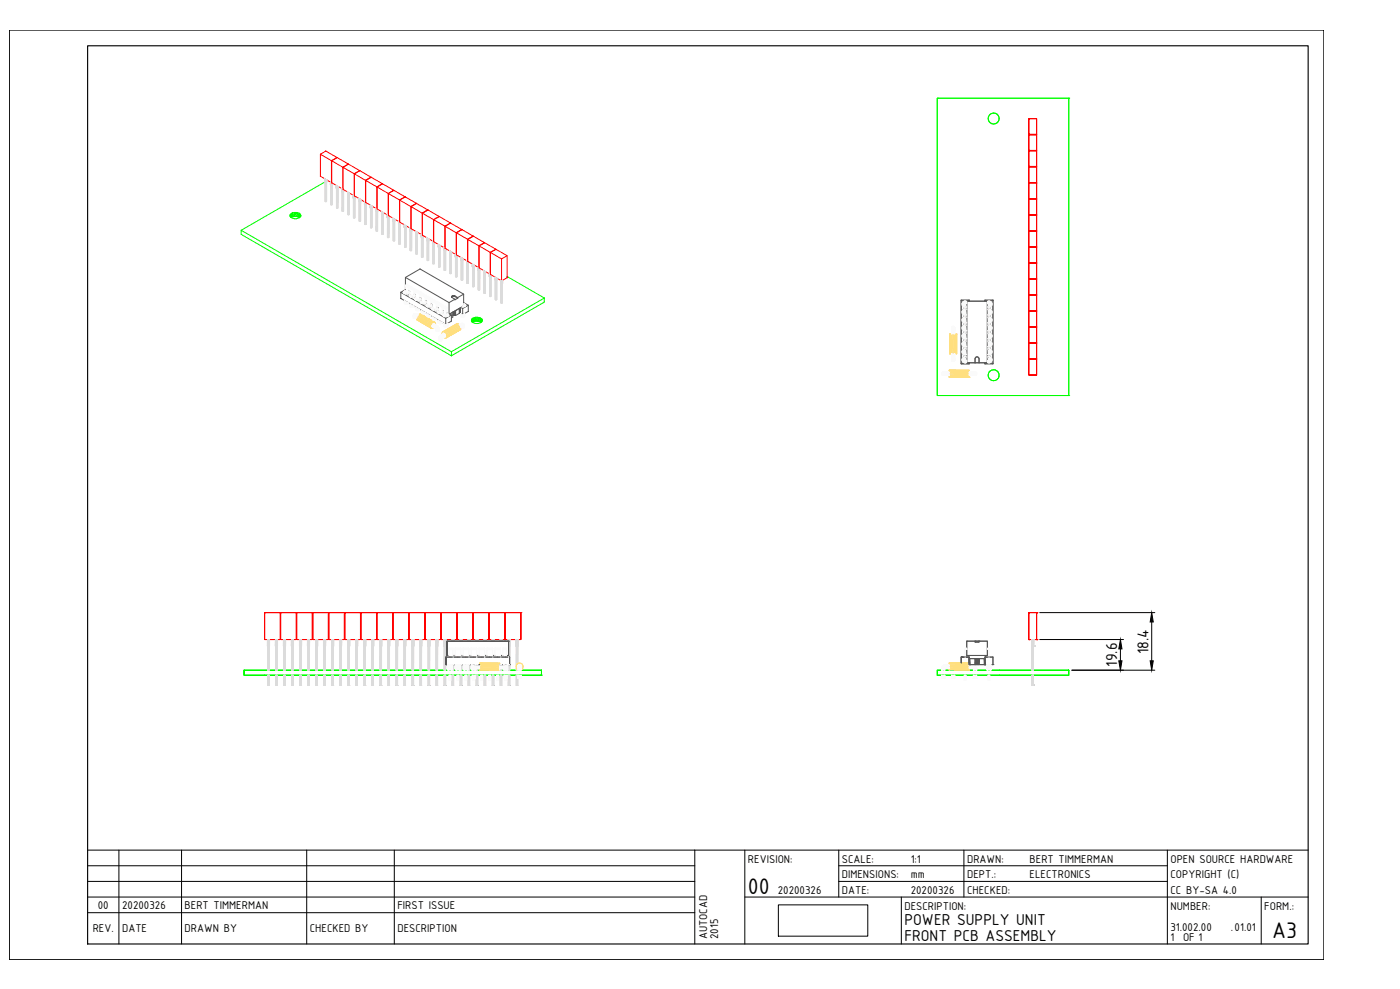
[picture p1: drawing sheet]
<svg xmlns="http://www.w3.org/2000/svg" width="841mm" height="594mm" viewBox="0 0 841 594" stroke-linecap="round" stroke-linejoin="round" font-family="sans-serif">
<defs><g id="words">
<g font-size="14.6">
<text x="449" y="537">00</text>
<text x="764" y="563">A3</text>
</g>
<g font-size="10.2">
<text x="690" y="393" transform="rotate(-90 690 393)">18.4</text>
<text x="671" y="401" transform="rotate(-90 671 401)">19.6</text>
<text x="543" y="556">POWER SUPPLY UNIT</text>
<text x="543" y="565">FRONT PCB ASSEMBLY</text>
</g>
<g font-size="7.3">
<text x="449" y="518">REVISION:</text>
<text x="506" y="518">SCALE:</text>
<text x="547" y="518">1:1</text>
<text x="581" y="518">DRAWN:</text>
<text x="619" y="518">BERT TIMMERMAN</text>
<text x="703" y="518">OPEN SOURCE HARDWARE</text>
<text x="506" y="528">DIMENSIONS:</text>
<text x="547" y="528">mm</text>
<text x="581" y="528">DEPT.:</text>
<text x="619" y="528">ELECTRONICS</text>
<text x="703" y="528">COPYRIGHT (C)</text>
<text x="467" y="537">20200326</text>
<text x="506" y="537">DATE:</text>
<text x="547" y="537">20200326</text>
<text x="581" y="537">CHECKED:</text>
<text x="703" y="537">CC BY-SA 4.0</text>
<text x="59" y="546">00</text>
<text x="73" y="546">20200326</text>
<text x="111" y="546">BERT TIMMERMAN</text>
<text x="239" y="546">FIRST ISSUE</text>
<text x="543" y="546">DESCRIPTION:</text>
<text x="703" y="546">NUMBER:</text>
<text x="760" y="546">FORM.:</text>
<text x="56" y="560">REV.</text>
<text x="73" y="560">DATE</text>
<text x="111" y="560">DRAWN BY</text>
<text x="186" y="560">CHECKED BY</text>
<text x="239" y="560">DESCRIPTION</text>
<text x="703" y="559">31.002.00</text>
<text x="739" y="559">.01.01</text>
<text x="425" y="564" transform="rotate(-90 425 564)">AUTOCAD</text>
<text x="431" y="564" transform="rotate(-90 431 564)">2015</text>
<text x="703" y="565">1</text>
<text x="711" y="565">OF 1</text>
</g>
</g></defs>
<!-- layer: 0 -->
<g fill="none" stroke="#0f0" stroke-width=".6">
<path d="M563 59h79v179h-79z"/>
<circle cx="597" cy="71" r="3"/>
<circle cx="597" cy="225" r="3"/>
</g>
<g fill="#0f0">
<circle cx="642" cy="59" r=".2"/>
<circle cx="642" cy="238" r=".2"/>
</g>
<path d="M600 71h.1M600 225h.1" fill="none" stroke="#0f0" stroke-width=".6"/>
<g fill="#0f0">
<circle cx="563" cy="59" r=".2"/>
<circle cx="563" cy="238" r=".2"/>
</g>
<path d="M618 71h5v10h-5v-10h5v10h-5zM623 71h.1M623 81h.1" fill="none" stroke="#f00" stroke-width=".6"/>
<circle cx="618" cy="71" r=".2" fill="#f00"/>
<path d="M618 71h.1M618 81h.1M618 81h5v9h-5v-9h5v9h-5zM618 91h5v9h-5v-9h5v9h-5zM618 90h.1M623 81h.1M623 90h.1M623 91h.1M623 100h.1" fill="none" stroke="#f00" stroke-width=".6"/>
<circle cx="618" cy="91" r=".2" fill="#f00"/>
<path d="M618 100h.1M618 91h.1M618 100h5v10h-5v-10h5v10h-5zM623 100h.1M623 110h.1" fill="none" stroke="#f00" stroke-width=".6"/>
<circle cx="618" cy="100" r=".2" fill="#f00"/>
<path d="M618 110h.1M618 110h5v9h-5v-9h5v9h-5zM618 119h5v10h-5v-10h5v10h-5zM618 100h.1M618 119h.1M623 110h.1M623 119h.1M623 119v1" fill="none" stroke="#f00" stroke-width=".6"/>
<circle cx="618" cy="119" r=".2" fill="#f00"/>
<path d="M618 119v1M618 129h.1M618 129h5v10h-5v-10h5v10h-5zM618 139h.1M618 139h5v9h-5v-9h5v9h-5zM623 129h.1M623 139h.1M618 148h5v10h-5v-10h5v10h-5zM618 148h.1M623 148h.1M623 158h.1" fill="none" stroke="#f00" stroke-width=".6"/>
<circle cx="618" cy="148" r=".2" fill="#f00"/>
<g fill="none" stroke="#f00" stroke-width=".6">
<path d="M618 158h.1M618 158h5v9h-5v-9h5v9h-5zM618 148h.1M623 158h.1M618 167h.1M618 168h5v9h-5v-9h5v9h-5zM618 177h5v10h-5v-10h5v10h-5zM618 168h.1M618 177h.1M623 168h.1M623 167h.1M623 177h.1"/>
<path d="M623 187h.1"/>
</g>
<circle cx="618" cy="177" r=".2" fill="#f00"/>
<g fill="none" stroke="#f00" stroke-width=".6">
<path d="M618 177h.1M618 187h.1M618 187h5v9h-5v-9h5v9h-5zM618 196h.1M618 197h5v9h-5v-9h5v9h-5zM618 197h.1M623 187h.1M623 197h.1M623 196h.1M618 206h5v10h-5v-10h5v10h-5zM618 206h.1M623 206h.1"/>
<path d="M623 216h.1"/>
</g>
<circle cx="618" cy="206" r=".2" fill="#f00"/>
<path d="M618 216h.1M618 216h5v9h-5v-9h5v9h-5zM618 206h.1M623 216h.1M618 225h.1M623 225h.1" fill="none" stroke="#f00" stroke-width=".6"/>
<path d="M570 226h12v-4v5h-12zM570 225l12 1h-12zM570 224l12 1h-12zM570 224h12h-12zM570 223l12 1h-12zM570 222l12 1h-12zM570 222h12M570 222v5" fill="none" stroke="#ffdf7f" stroke-width=".6"/>
<g fill="#ffdf7f">
<circle cx="582" cy="227" r=".2"/>
<circle cx="570" cy="227" r=".2"/>
</g>
<g fill="none" stroke="#fafafa" stroke-width=".6">
<path d="M572 197l1-1 1 1M572 197v1v-1h1v1l-1-1h1v1v-1l1 1M572 198h.1M572 198v3v-3v3v-3v3l1-3v3v-3v3l1-3v3M572 197h.1M572 197l1 1zM572 197v-1zM572 196l1 1zM573 196v1zM573 196h.1M573 197h1zM574 197h.1"/>
<path d="M572 216v1h1l1-1-1 1M572 216v1zM572 215v1M572 213v2v-2v2v-2v2l1-2v2v-2v2v-2l1 2M572 217h1h-1h1M572 216h.1M572 215v1zM572 216v1M572 216l1 1v-1M572 216l1 1zM572 215h1v1zM572 216h1"/>
<path d="M573 217h.1M573 215v1zM573 216h.1M573 215l1 1zM574 216h-1zM574 213h.1M593 200h1v3h-1h1v-3zM594 203v-3v3M594 200v3zM594 200h.1M594 203h.1M566 224v1z"/>
<path d="M566 224v1M566 225h.1M566 224h.1M566 224h1M566 225h1h-1M566 224l1-1zM566 225h1M566 224h1v1M566 224h1l-1 1M566 224l2-1-1 1M566 225h1zM567 223l-1 1"/>
<path d="M567 224h1v1h-1M567 225h.1M567 225h1M567 224h1h-1h1l-1 1M568 225h-1M568 223l-1 1M570 223h-2l2 1h-2h2h-2h2h-2l2 1h-2h2h-2M582 225h3M582 225h3zM582 224h3v1zM582 224h3zM582 223l3 1z"/>
<path d="M585 225h1zM585 225h.1M585 225l1-1zM585 224h1zM585 224h.1M585 223h.1M585 223a1.1 1.1 0 0 1 2 1 1 1 0 0 1-1 1M585 223v1h2l-1 1M585 225h1M585 223l1 1M586 223v1zM586 225h-1"/>
<path d="M586 224l-1 1h1h-1M586 225h.1M586 224h.1M586 224h1l-1 1M586 224v1M586 225l1-1-1 1"/>
</g>
<path d="M570 201h5M571 201v12zM572 201v12h-1zM573 201v12h-1zM573 201v12zM574 201v12h-1zM575 201v12h-1zM575 201v12zM575 201h-5v12l1-12-1 12h5M575 201h.1" fill="none" stroke="#ffdf7f" stroke-width=".6"/>
<path d="M581 181h12v37h-12zM581 181h12v37h-5v-2v-2a1.4 1.4 0 0 0-2 2v2h-5zM581 181h.1M581 218h.1M586 218h.1M586 216h.1M586 214l2 1v3h-2v-2zM588 218h.1M588 216h.1M593 218h.1" fill="none" stroke="#545454" stroke-width=".6"/>
<circle cx="594" cy="203" r=".2" fill="#fafafa"/>
<path d="M594 200h.1" fill="none" stroke="#fafafa" stroke-width=".6"/>
<circle cx="594" cy="203" r=".2" fill="#fafafa"/>
<path d="M593 205h1v3h-1h1v-3zM594 208v-3v3M594 205v3zM594 200h.1M594 203h.1M594 205h.1M594 208h.1" fill="none" stroke="#fafafa" stroke-width=".6"/>
<circle cx="594" cy="208" r=".2" fill="#fafafa"/>
<path d="M594 205h.1" fill="none" stroke="#fafafa" stroke-width=".6"/>
<circle cx="594" cy="208" r=".2" fill="#fafafa"/>
<path d="M593 210h1v3h-1h1v-3zM594 213v-3v3M594 210v3zM594 205h.1M594 208h.1" fill="none" stroke="#fafafa" stroke-width=".6"/>
<circle cx="594" cy="210" r=".2" fill="#fafafa"/>
<path d="M594 213h.1M594 210h.1" fill="none" stroke="#fafafa" stroke-width=".6"/>
<circle cx="594" cy="210" r=".2" fill="#fafafa"/>
<path d="M594 213h.1" fill="none" stroke="#fafafa" stroke-width=".6"/>
<circle cx="594" cy="210" r=".2" fill="#fafafa"/>
<path d="M593 195h1v4h-1h1v-4zM594 199v-4v4M594 195v4zM594 195h.1M594 199h.1M594 210h.1M594 213h.1" fill="none" stroke="#fafafa" stroke-width=".6"/>
<circle cx="594" cy="199" r=".2" fill="#fafafa"/>
<path d="M594 195h.1" fill="none" stroke="#fafafa" stroke-width=".6"/>
<circle cx="594" cy="199" r=".2" fill="#fafafa"/>
<path d="M593 191h1v3h-1h1v-3zM594 194v-3v3M594 191v3zM594 195h.1M594 199h.1" fill="none" stroke="#fafafa" stroke-width=".6"/>
<circle cx="594" cy="191" r=".2" fill="#fafafa"/>
<path d="M594 194h.1M594 191h.1" fill="none" stroke="#fafafa" stroke-width=".6"/>
<circle cx="594" cy="191" r=".2" fill="#fafafa"/>
<path d="M594 194h.1" fill="none" stroke="#fafafa" stroke-width=".6"/>
<circle cx="594" cy="191" r=".2" fill="#fafafa"/>
<path d="M580 191v3v-3v3v-3v3M580 191v3zM580 191h1h-1v3h1h-1M580 194h.1M594 191h.1M594 194h.1" fill="none" stroke="#fafafa" stroke-width=".6"/>
<circle cx="580" cy="191" r=".2" fill="#fafafa"/>
<path d="M580 194h.1M580 191h.1" fill="none" stroke="#fafafa" stroke-width=".6"/>
<circle cx="580" cy="191" r=".2" fill="#fafafa"/>
<path d="M580 194h.1" fill="none" stroke="#fafafa" stroke-width=".6"/>
<circle cx="580" cy="191" r=".2" fill="#fafafa"/>
<path d="M580 195v4v-4v4h1h-1v-4h1h-1M580 191h.1M580 194h.1M580 195v4z" fill="none" stroke="#fafafa" stroke-width=".6"/>
<circle cx="580" cy="199" r=".2" fill="#fafafa"/>
<path d="M580 195h.1M580 199h.1" fill="none" stroke="#fafafa" stroke-width=".6"/>
<circle cx="580" cy="199" r=".2" fill="#fafafa"/>
<path d="M580 195h.1" fill="none" stroke="#fafafa" stroke-width=".6"/>
<circle cx="580" cy="199" r=".2" fill="#fafafa"/>
<path d="M580 195h.1M580 199h.1M580 200v3v-3v3h1h-1v-3h1h-1M580 200v3z" fill="none" stroke="#fafafa" stroke-width=".6"/>
<circle cx="580" cy="203" r=".2" fill="#fafafa"/>
<path d="M580 200h.1M580 203h.1" fill="none" stroke="#fafafa" stroke-width=".6"/>
<circle cx="580" cy="203" r=".2" fill="#fafafa"/>
<path d="M580 200h.1" fill="none" stroke="#fafafa" stroke-width=".6"/>
<circle cx="580" cy="203" r=".2" fill="#fafafa"/>
<path d="M580 205v3v-3v3h1h-1v-3h1h-1M580 200h.1M580 203h.1M580 205v3z" fill="none" stroke="#fafafa" stroke-width=".6"/>
<circle cx="580" cy="208" r=".2" fill="#fafafa"/>
<path d="M580 205h.1M580 208h.1" fill="none" stroke="#fafafa" stroke-width=".6"/>
<circle cx="580" cy="208" r=".2" fill="#fafafa"/>
<path d="M580 205h.1" fill="none" stroke="#fafafa" stroke-width=".6"/>
<circle cx="580" cy="208" r=".2" fill="#fafafa"/>
<path d="M580 210v3v-3v3M580 205h.1M580 208h.1M580 210v3zM580 210h1h-1v3h1h-1M580 213h.1" fill="none" stroke="#fafafa" stroke-width=".6"/>
<circle cx="580" cy="210" r=".2" fill="#fafafa"/>
<path d="M580 213h.1M580 210h.1" fill="none" stroke="#fafafa" stroke-width=".6"/>
<circle cx="580" cy="210" r=".2" fill="#fafafa"/>
<path d="M580 213h.1" fill="none" stroke="#fafafa" stroke-width=".6"/>
<circle cx="580" cy="210" r=".2" fill="#fafafa"/>
<path d="M580 210h.1M580 213h.1M593 214h1v3h-1h1v-3zM594 217v-3v3M594 214v3z" fill="none" stroke="#fafafa" stroke-width=".6"/>
<g fill="#fafafa">
<circle cx="594" cy="217" r=".2"/>
<circle cx="594" cy="214" r=".2"/>
</g>
<path d="M594 214h.1M594 217h.1" fill="none" stroke="#fafafa" stroke-width=".6"/>
<g fill="#fafafa">
<circle cx="594" cy="217" r=".2"/>
<circle cx="594" cy="214" r=".2"/>
</g>
<path d="M580 214v3v-3v3h1h-1v-3h1h-1M580 214v3zM594 214h.1M594 217h.1" fill="none" stroke="#fafafa" stroke-width=".6"/>
<g fill="#fafafa">
<circle cx="580" cy="217" r=".2"/>
<circle cx="580" cy="214" r=".2"/>
</g>
<path d="M580 214h.1M580 217h.1" fill="none" stroke="#fafafa" stroke-width=".6"/>
<g fill="#fafafa">
<circle cx="580" cy="217" r=".2"/>
<circle cx="580" cy="214" r=".2"/>
</g>
<path d="M594 184v-2h-1h1v2h-1h1v-2v2M594 182v2zM580 214h.1M580 217h.1" fill="none" stroke="#fafafa" stroke-width=".6"/>
<circle cx="594" cy="182" r=".2" fill="#fafafa"/>
<path d="M594 182h.1M594 184h.1" fill="none" stroke="#fafafa" stroke-width=".6"/>
<circle cx="594" cy="182" r=".2" fill="#fafafa"/>
<path d="M594 184h.1" fill="none" stroke="#fafafa" stroke-width=".6"/>
<circle cx="594" cy="182" r=".2" fill="#fafafa"/>
<path d="M580 182v2zM580 182v2h1h-1v-2h1h-1M594 182h.1M594 184h.1" fill="none" stroke="#fafafa" stroke-width=".6"/>
<circle cx="580" cy="182" r=".2" fill="#fafafa"/>
<path d="M580 182h.1M580 184h.1" fill="none" stroke="#fafafa" stroke-width=".6"/>
<circle cx="580" cy="182" r=".2" fill="#fafafa"/>
<path d="M580 184h.1" fill="none" stroke="#fafafa" stroke-width=".6"/>
<circle cx="580" cy="182" r=".2" fill="#fafafa"/>
<path d="M580 182h.1M580 184h.1M593 186h1v3h-1h1v-3zM594 189v-3v3M594 186v3z" fill="none" stroke="#fafafa" stroke-width=".6"/>
<circle cx="594" cy="186" r=".2" fill="#fafafa"/>
<path d="M594 189h.1M594 186h.1" fill="none" stroke="#fafafa" stroke-width=".6"/>
<circle cx="594" cy="186" r=".2" fill="#fafafa"/>
<path d="M594 189h.1" fill="none" stroke="#fafafa" stroke-width=".6"/>
<circle cx="594" cy="186" r=".2" fill="#fafafa"/>
<path d="M580 186v3v-3v3v-3v3M580 186v3zM580 186h1h-1v3h1h-1M580 189h.1M594 186h.1M594 189h.1" fill="none" stroke="#fafafa" stroke-width=".6"/>
<circle cx="580" cy="186" r=".2" fill="#fafafa"/>
<path d="M580 189h.1M580 186h.1" fill="none" stroke="#fafafa" stroke-width=".6"/>
<circle cx="580" cy="186" r=".2" fill="#fafafa"/>
<path d="M580 189h.1" fill="none" stroke="#fafafa" stroke-width=".6"/>
<circle cx="580" cy="186" r=".2" fill="#fafafa"/>
<g fill="none" stroke="#fafafa" stroke-width=".6">
<path d="M580 186h.1M580 189h.1M593 181a1.9 1.9 0 0 1 3 2 1.9 1.9 0 0 1-3 1 1.9 1.9 0 0 0 3-1 1.9 1.9 0 0 0-3-2zM593 181v1M593 182h.1M593 186a1.9 1.9 0 0 1 3 1 1.9 1.9 0 0 1-3 2 1.9 1.9 0 0 0 3-2 1.9 1.9 0 0 0-3-1zM593 191a1.9 1.9 0 0 1 3 1 1.9 1.9 0 0 1-3 2 1.9 1.9 0 0 0 3-2 1.9 1.9 0 0 0-3-1zM594 181v1v-1M594 181v1a.7 .7 0 0 1 1 0 .7 .7 0 0 1-1 1M594 181h.1M594 181h-1M594 184h.1"/>
<path d="M594 189h.1M594 194h.1M594 184v1M594 199h.1M594 183l1 1h-1M594 188l1 1-1-1 1 1M594 187h1l-1 1M594 193h1zM594 192h1l-1 1M594 198h1zM594 184h1M594 186h.1"/>
<path d="M594 193l1 1M594 191h.1M594 198l1 1M594 183l1 1M594 181v1l-1-1M594 188l1 1M594 186v1M594 193h1M594 191v1M594 198l1-1v1M594 195v1M594 181l2 1"/>
<path d="M594 186l2 1M594 191h2M594 195l2 1M595 182l1 1-1-1h1l-1 2M595 187h1h-1h1l-1 2M595 192h1h-1l1-1-1 2M595 197h1h-1l1-1-1 2M595 184h-1M595 189h-1M595 194h-1M595 199h-1M595 183h1z"/>
<path d="M595 187l1 1zM595 192l1 1zM595 197l1 1zM595 181v1zM595 186v1zM595 191v1zM595 196v1zM595 184h.1M595 189h.1M595 193v1M595 198v1"/>
</g>
<g fill="none" stroke="#545454" stroke-width=".6">
<path d="M577 180v39h5h-5v-39h5M577 180h5M578 192v2M578 187v2M578 183v1M578 197v1M578 183h.1M578 187h.1M578 192h.1M578 197h.1M578 191v1v2M578 196v1v1"/>
<path d="M578 186v1v2M578 184h3M578 194h3M578 198l3 1M578 189h3M578 196v1M578 191v1M578 186v1M580 181a1.9 1.9 0 0 0-2 1 1.9 1.9 0 0 0 0 2M580 181a1.8 1.8 0 0 0-2 2M580 181h1M581 195l-3 1"/>
<path d="M581 186h-3M581 191h-3M581 181h.1M582 180h.1M582 180v1M592 180v1v-1h4zM592 180h.1M593 181a1.9 1.9 0 0 1 3 2 1.9 1.9 0 0 1-3 1 1.9 1.9 0 0 0 3-1 1.9 1.9 0 0 0-3-2zM593 191a1.9 1.9 0 0 1 3 1 1.9 1.9 0 0 1-3 2 1.9 1.9 0 0 0 3-2 1.9 1.9 0 0 0-3-1zM593 195a1.9 1.9 0 0 1 3 2 1.9 1.9 0 0 1-3 2 1.9 1.9 0 0 0 3-2 1.9 1.9 0 0 0-3-2zM593 186a1.9 1.9 0 0 1 3 1 1.9 1.9 0 0 1-3 2 1.9 1.9 0 0 0 3-2 1.9 1.9 0 0 0-3-1zM596 180h.1"/>
<path d="M596 180v39M578 216a1.8 1.8 0 0 0 2 2M578 202v1M578 211v2M578 207v1M578 202h.1M578 207h.1M578 211h.1M578 216h.1M578 200v2v1M578 210v1v2M578 215a1.9 1.9 0 0 0 2 3"/>
<path d="M578 205v2v1M578 203h3M578 213h3M578 208h3M578 205v2M578 200v2M578 215v1M578 210v1M581 200h-3M581 210h-3M581 214l-3 1M581 205h-3"/>
<path d="M581 218h.1M581 218h-1M582 219h.1M582 218v1M592 219h4M592 219h.1M592 218v1M593 214a1.9 1.9 0 0 1 3 2 1.9 1.9 0 0 1-3 2 1.9 1.9 0 0 0 3-2 1.9 1.9 0 0 0-3-2zM593 205a1.9 1.9 0 0 1 3 2 1.9 1.9 0 0 1-3 1 1.9 1.9 0 0 0 3-1 1.9 1.9 0 0 0-3-2zM593 210a1.9 1.9 0 0 1 3 1 1.9 1.9 0 0 1-3 2 1.9 1.9 0 0 0 3-2 1.9 1.9 0 0 0-3-1zM593 200a1.9 1.9 0 0 1 3 2 1.9 1.9 0 0 1-3 1 1.9 1.9 0 0 0 3-1 1.9 1.9 0 0 0-3-2z"/>
</g>
<circle cx="594" cy="199" r=".2" fill="#fafafa"/>
<g fill="none" stroke="#fafafa" stroke-width=".6">
<path d="M593 195a1.9 1.9 0 0 1 3 2 1.9 1.9 0 0 1-3 2 1.9 1.9 0 0 0 3-2 1.9 1.9 0 0 0-3-2zM594 199h.1M594 196l1 1-1 1M594 195h.1M594 203h.1M594 203h1zM594 203h1M594 202h1v1M594 200v1M594 200l2 1M594 200h.1M595 201l1 1-1-1h1l-1 2"/>
<path d="M595 203h-1M595 202h1zM595 200v1zM595 203h.1"/>
</g>
<circle cx="594" cy="203" r=".2" fill="#fafafa"/>
<g fill="none" stroke="#fafafa" stroke-width=".6">
<path d="M593 200a1.9 1.9 0 0 1 3 2 1.9 1.9 0 0 1-3 1 1.9 1.9 0 0 0 3-1 1.9 1.9 0 0 0-3-2zM594 203v1M594 208h.1M594 201l1 1-1 1M594 207l1 1v-1v1M594 200h.1M594 208h1M594 205v1M594 205l2 1M594 205h.1M595 206h1h-1h1l-1 2M595 208h-1"/>
<path d="M595 207h1zM595 205v1zM595 208h.1"/>
</g>
<circle cx="594" cy="208" r=".2" fill="#fafafa"/>
<g fill="none" stroke="#fafafa" stroke-width=".6">
<path d="M578 183v1M578 188v1M578 193h.1M578 182h1v1h-1M578 182v1M578 187h1v1h-1M578 187v1M578 191l1 1v1h-1M578 191v2M578 184l2 1M578 189h2M578 193l2 1"/>
<path d="M578 184h1M578 189h1M578 193l1 1M579 181a1.9 1.9 0 0 0-1 3M579 186a1.9 1.9 0 0 0-1 3M579 191a1.9 1.9 0 0 0-1 2M579 181v1M579 181l-1 1M579 186v1M579 186l-1 1M579 191v1M579 191h-1"/>
<path d="M579 184h1M579 189h1M579 194h1M579 183l-1 1M579 182l-1 1h1h-1M579 183v1M579 188l-1 1M579 187h-1h1l-1 1M579 188v1M579 193h-1M579 192h-1h1l-1 1M579 193v1"/>
<path d="M579 182v1M579 187v1M579 192v1M579 187h1M579 192h1M579 196h1M579 181l1 1v-1h1M579 181h1l-1 1M579 181h.1M579 186h1M579 186h.1M579 191h1"/>
<path d="M579 191h.1M579 195l1 1M580 184h-1M580 189h-1M580 193l-1 1M580 184v1M580 189h.1M580 194h.1M580 199h.1M580 184h.1M581 184l-1 1M581 186h-2"/>
<path d="M581 189h-1M581 191h-2M581 194h-1M581 189h.1M581 194h.1M581 184h.1M581 181l-1 1h-1M581 182h.1M581 181l-1 1M581 181h-2M593 217h1l-1 1M593 217v1"/>
<path d="M593 205a1.9 1.9 0 0 1 3 2 1.9 1.9 0 0 1-3 1 1.9 1.9 0 0 0 3-1 1.9 1.9 0 0 0-3-2zM593 210a1.9 1.9 0 0 1 3 1 1.9 1.9 0 0 1-3 2 1.9 1.9 0 0 0 3-2 1.9 1.9 0 0 0-3-1zM593 214a1.9 1.9 0 0 1 3 2 1.9 1.9 0 0 1-3 2 1.9 1.9 0 0 0 3-2 1.9 1.9 0 0 0-3-2zM593 217h.1M593 218l1-1v1M593 218h1M594 208h.1M594 213h.1M594 217h1zM594 217l1 1h-1M594 217h.1M594 218h.1"/>
<path d="M594 206l1 1h-1M594 212h1h-1M594 215a1.1 1.1 0 0 1 1 2 .7 .7 0 0 1-1 0M594 205h.1M594 212l1 1M594 210h.1M594 214h.1M594 212h1M594 210l1 1-1 1M594 217h1M594 214v1M594 210l2 1"/>
<path d="M594 214l2 1M595 211h1h-1h1l-1 1M595 216h1h-1l1-1-1 2M595 213h-1M595 211l1 1zM595 216l1 1zM595 210v1zM595 215v1zM595 212v1M595 217v1"/>
</g>
<circle cx="580" cy="199" r=".2" fill="#fafafa"/>
<g fill="none" stroke="#fafafa" stroke-width=".6">
<path d="M578 198h.1M578 196l1 1-1 1M578 196v2M578 198l2 1M578 198l1 1M579 195a1.9 1.9 0 0 0-1 3M579 196h.1M579 196v1M579 196h-1M579 199h1M579 197l-1 1M579 197h-1h1l-1 1"/>
<path d="M579 197v2M579 196h1M579 195v2M579 195h1M579 195v1M580 198l-1 1M581 195h-2M581 199h-1M579 200h1M580 201h-1M580 203h.1"/>
</g>
<circle cx="580" cy="203" r=".2" fill="#fafafa"/>
<g fill="none" stroke="#fafafa" stroke-width=".6">
<path d="M578 202v1M578 201h1v1h-1M578 201v1M578 203l2 1M578 203h1M579 200a1.9 1.9 0 0 0-1 3M579 200v1M579 200l-1 1M579 203l1 1M579 202l-1 1M579 201l-1 1h1h-1M579 202v1"/>
<path d="M579 201v1M579 200h1M579 200h.1M579 205h1M580 203h-1M580 201h-1M580 206h-1M580 208h.1M581 200h-2M581 203l-1 1"/>
</g>
<circle cx="580" cy="208" r=".2" fill="#fafafa"/>
<g fill="none" stroke="#fafafa" stroke-width=".6">
<path d="M578 207v1M578 212h.1M578 217h.1M578 206h1v1h-1M578 206v1M578 211h1v1h-1M578 211v1M578 215l1 1v1h-1M578 215v2M578 208h2M578 213h2M578 217l2 1"/>
<path d="M578 208h1M578 212l1 1M578 217l1 1M579 205a1.9 1.9 0 0 0-1 3M579 210a1.9 1.9 0 0 0-1 3M579 215a1.9 1.9 0 0 0-1 2M579 205v1M579 205l-1 1M579 210v1M579 210l-1 1M579 215h.1M579 215v1"/>
<path d="M579 215h-1M579 218l1-1v1M579 208h1M579 213h1M579 218h1M579 207l-1 1M579 206h-1l1 1h-1M579 207v1M579 212h-1M579 211h-1h1l-1 1M579 212v1M579 217h-1"/>
<path d="M579 216h-1h1l-1 1M579 217h1M579 206v1M579 211v1M579 215v2M579 215h1M579 214v2M579 205h1M579 205h.1M579 210h1M579 210h.1M579 214l1 1"/>
<path d="M579 214h1M579 214v1M580 208h-1M580 206h-1M580 211h-1M580 212l-1 1M580 217h1zM580 217v1M580 213h.1M580 217h.1M580 218h.1M580 217l-1 1"/>
<path d="M581 205h-2M581 210h-2M581 213h-1M581 217h.1M581 214l-2 1M581 208h-1M581 213h.1M581 217l-1 1M581 218h-1"/>
</g>
<path d="M147 403h178h-178v3h178v-3v3h-178zM325 403h.1" fill="none" stroke="#0f0" stroke-width=".6"/>
<circle cx="325" cy="406" r=".2" fill="#0f0"/>
<path d="M325 403h.1" fill="none" stroke="#0f0" stroke-width=".6"/>
<circle cx="159" cy="406" r=".2" fill="#0f0"/>
<path d="M147 403h.1M147 406h.1M159 403h.1" fill="none" stroke="#0f0" stroke-width=".6"/>
<circle cx="147" cy="406" r=".2" fill="#0f0"/>
<path d="M147 403h.1" fill="none" stroke="#0f0" stroke-width=".6"/>
<path d="M161 412h1M161 412h.1" fill="none" stroke="#000" stroke-width=".6"/>
<path d="M159 368h9v16h-9h9v-16h-9v16zM168 384h.1" fill="none" stroke="#f00" stroke-width=".6"/>
<circle cx="168" cy="368" r=".2" fill="#f00"/>
<path d="M159 384h.1" fill="none" stroke="#f00" stroke-width=".6"/>
<circle cx="159" cy="368" r=".2" fill="#f00"/>
<g fill="none" stroke="#dbdbdb" stroke-width=".6">
<path d="M161 384v4v-4v4h1M161 388v15M161 384v4zM162 384l-1 4zM162 384v4zM161 403v-15v15M161 412v-6v6h1M161 406v6M161 406v6v-6M161 406v6l1-6M161 403l1-15v15M162 403v-15v15"/>
<path d="M162 406v6M162 412h.1"/>
</g>
<circle cx="161" cy="412" r=".2" fill="#dbdbdb"/>
<g fill="none" stroke="#dbdbdb" stroke-width=".6">
<path d="M165 384v4v-4v4h2M166 388v15M166 384l-1 4zM166 384v4zM167 384l-1 4zM167 384v4zM166 403v-15v15M166 412v-6v6h1M166 406v6M166 406v6v-6v6v-6M166 406v6zM166 403l1-15v15"/>
<path d="M166 406l1 6M167 406v6"/>
</g>
<circle cx="166" cy="412" r=".2" fill="#dbdbdb"/>
<path d="M170 412h1M171 412h.1" fill="none" stroke="#000" stroke-width=".6"/>
<path d="M169 368h9v16h-9h9v-16h-9v16zM178 384h.1" fill="none" stroke="#f00" stroke-width=".6"/>
<circle cx="178" cy="368" r=".2" fill="#f00"/>
<path d="M169 384h.1" fill="none" stroke="#f00" stroke-width=".6"/>
<circle cx="169" cy="368" r=".2" fill="#f00"/>
<path d="M170 384v4v-4v4h2M170 388v15M171 384l-1 4zM171 384v4zM171 388v15v-15v15v-15v15M172 384l-1 4zM170 403v-15v15M170 412v-6v6h1M171 403v-15v15M171 406l-1 6zM171 406v6v-6v6v-6v6M171 412h.1" fill="none" stroke="#dbdbdb" stroke-width=".6"/>
<circle cx="171" cy="412" r=".2" fill="#dbdbdb"/>
<g fill="none" stroke="#dbdbdb" stroke-width=".6">
<path d="M175 384v4v-4v4h1M175 388v15M175 384v4zM176 384l-1 4zM176 384v4zM175 403v-15v15M175 412v-6v6h1M175 406v6M175 406v6l1-6M176 403v-15v15M176 406v6v-6M176 406v6"/>
<path d="M176 412h.1"/>
</g>
<circle cx="176" cy="412" r=".2" fill="#dbdbdb"/>
<path d="M180 412h1M181 412h.1" fill="none" stroke="#000" stroke-width=".6"/>
<path d="M178 368h10v16h-10h10v-16h-10v16zM188 384h.1" fill="none" stroke="#f00" stroke-width=".6"/>
<circle cx="188" cy="368" r=".2" fill="#f00"/>
<path d="M178 384h.1" fill="none" stroke="#f00" stroke-width=".6"/>
<circle cx="178" cy="368" r=".2" fill="#f00"/>
<path d="M180 384v4v-4v4h1M180 388v15M180 384v4zM181 384l-1 4zM181 384v4zM181 388v15v-15v15v-15v15l-1-15v15M180 403v-15v15M180 406v6h1v-6v6v-6v6v-6v6l-1-6v6zM181 412h.1" fill="none" stroke="#dbdbdb" stroke-width=".6"/>
<circle cx="181" cy="412" r=".2" fill="#dbdbdb"/>
<path d="M185 384v4v-4v4h1M185 388v15M185 384v4zM186 384l-1 4zM186 388v15v-15v15v-15l-1 15M186 384v4zM185 406v6M185 406v6h1M185 403v-15v15M185 412v-6v6l1-6v6M186 412h.1" fill="none" stroke="#dbdbdb" stroke-width=".6"/>
<circle cx="185" cy="412" r=".2" fill="#dbdbdb"/>
<path d="M190 412h1M190 412h.1" fill="none" stroke="#000" stroke-width=".6"/>
<path d="M188 368h9v16h-9h9v-16h-9v16zM197 384h.1" fill="none" stroke="#f00" stroke-width=".6"/>
<circle cx="197" cy="368" r=".2" fill="#f00"/>
<path d="M188 384h.1" fill="none" stroke="#f00" stroke-width=".6"/>
<circle cx="188" cy="368" r=".2" fill="#f00"/>
<path d="M190 384v4v-4v4h1M190 388v15M190 384v4zM191 384l-1 4zM191 388v15v-15l-1 15v-15v15v-15v15M191 384v4zM190 403v-15v15M190 406v6h1v-6v6l-1-6v6v-6v6zM191 412h.1" fill="none" stroke="#dbdbdb" stroke-width=".6"/>
<circle cx="190" cy="412" r=".2" fill="#dbdbdb"/>
<path d="M194 384v4v-4v4h2M194 388v15l1-15v15v-15v15v-15v15v-15v15v-15M195 384l-1 4zM195 384v4zM196 384l-1 4zM196 384v4zM194 406v6M195 406l-1 6h1v-6v6v-6v6v-6v6v-6v6zM195 412h.1" fill="none" stroke="#dbdbdb" stroke-width=".6"/>
<circle cx="195" cy="412" r=".2" fill="#dbdbdb"/>
<path d="M199 412h1M200 412h.1" fill="none" stroke="#000" stroke-width=".6"/>
<path d="M197 368h10v16h-10h10v-16h-10v16zM207 384h.1" fill="none" stroke="#f00" stroke-width=".6"/>
<circle cx="207" cy="368" r=".2" fill="#f00"/>
<path d="M197 384h.1" fill="none" stroke="#f00" stroke-width=".6"/>
<circle cx="197" cy="368" r=".2" fill="#f00"/>
<path d="M199 384v4v-4v4h1M199 388v15M199 384v4zM200 384l-1 4zM200 384v4zM200 388v15v-15v15v-15v15v-15l-1 15M199 403v-15v15M199 406v6h1v-6v6v-6v6v-6v6v-6l-1 6zM200 412h.1" fill="none" stroke="#dbdbdb" stroke-width=".6"/>
<circle cx="200" cy="412" r=".2" fill="#dbdbdb"/>
<path d="M204 384v4v-4v4h1M204 388v15M204 384v4zM205 384l-1 4zM205 384v4zM205 388v15v-15v15v-15v15l-1-15v15M204 403v-15v15M204 406v6h1v-6v6v-6v6v-6v6l-1-6v6zM205 412h.1" fill="none" stroke="#dbdbdb" stroke-width=".6"/>
<circle cx="205" cy="412" r=".2" fill="#dbdbdb"/>
<path d="M209 412h1M209 412h.1" fill="none" stroke="#000" stroke-width=".6"/>
<path d="M207 368h10v16h-10h10v-16h-10v16zM217 384h.1" fill="none" stroke="#f00" stroke-width=".6"/>
<circle cx="217" cy="368" r=".2" fill="#f00"/>
<path d="M207 384h.1" fill="none" stroke="#f00" stroke-width=".6"/>
<circle cx="207" cy="368" r=".2" fill="#f00"/>
<path d="M209 384v4v-4v4h1M209 388v15M209 384v4zM210 384l-1 4zM210 384v4zM209 403v-15v15M209 406v6v-6v6h1M210 403v-15v15M210 406l-1 6zM210 406v6zM210 406v6" fill="none" stroke="#dbdbdb" stroke-width=".6"/>
<circle cx="209" cy="412" r=".2" fill="#dbdbdb"/>
<path d="M214 384v4v-4v4h1M214 388v15M214 384v4zM215 384l-1 4zM215 388v15M215 384v4zM214 403v-15v15M214 406v6v-6v6v-6v6h1M215 403v-15v15M215 406l-1 6zM215 406v6M215 412h.1" fill="none" stroke="#dbdbdb" stroke-width=".6"/>
<circle cx="214" cy="412" r=".2" fill="#dbdbdb"/>
<path d="M219 412h1M219 412h.1" fill="none" stroke="#000" stroke-width=".6"/>
<path d="M217 368h9v16h-9h9v-16h-9v16zM226 384h.1" fill="none" stroke="#f00" stroke-width=".6"/>
<circle cx="226" cy="368" r=".2" fill="#f00"/>
<path d="M217 384h.1" fill="none" stroke="#f00" stroke-width=".6"/>
<circle cx="217" cy="368" r=".2" fill="#f00"/>
<path d="M218 384v4l1-4-1 4h2M219 388v15M219 384v4zM220 388l-1 15M220 384l-1 4zM220 384v4zM219 406v6M219 406v6h1M219 403v-15v15M219 406v6zM219 406v6v-6l1 6M220 412h.1" fill="none" stroke="#dbdbdb" stroke-width=".6"/>
<circle cx="219" cy="412" r=".2" fill="#dbdbdb"/>
<g fill="none" stroke="#dbdbdb" stroke-width=".6">
<path d="M223 384v4v-4v4h2M223 388v15M224 384l-1 4zM224 384v4zM224 388v15M225 384l-1 4zM223 403v-15v15M223 403l1-15v15M224 403v-15v15M224 406v6v-6l-1 6h1M224 406v6v-6M224 406v6"/>
<path d="M224 412h.1"/>
</g>
<circle cx="224" cy="412" r=".2" fill="#dbdbdb"/>
<path d="M228 412h1M229 412h.1" fill="none" stroke="#000" stroke-width=".6"/>
<path d="M226 368h10v16h-10h10v-16h-10v16zM236 384h.1" fill="none" stroke="#f00" stroke-width=".6"/>
<circle cx="236" cy="368" r=".2" fill="#f00"/>
<path d="M226 384h.1" fill="none" stroke="#f00" stroke-width=".6"/>
<circle cx="226" cy="368" r=".2" fill="#f00"/>
<path d="M228 384v4v-4v4h1M228 388v15M228 384v4zM229 384l-1 4zM229 384v4zM229 388v15v-15v15v-15v15M228 406v6M228 406v6h1M228 403v-15v15M228 412l1-6v6M229 406l-1 6M229 412h.1" fill="none" stroke="#dbdbdb" stroke-width=".6"/>
<circle cx="229" cy="412" r=".2" fill="#dbdbdb"/>
<path d="M233 384v4v-4v4h1M233 388v15M233 384v4zM234 384l-1 4zM234 384v4zM234 388v15v-15v15v-15l-1 15M233 406v6M233 406v6h1M233 403v-15v15M233 412l1-6v6M234 412h.1" fill="none" stroke="#dbdbdb" stroke-width=".6"/>
<circle cx="234" cy="412" r=".2" fill="#dbdbdb"/>
<path d="M238 412h1M238 412h.1" fill="none" stroke="#000" stroke-width=".6"/>
<path d="M236 368h9v16h-9h9v-16h-9v16zM245 384h.1" fill="none" stroke="#f00" stroke-width=".6"/>
<circle cx="245" cy="368" r=".2" fill="#f00"/>
<path d="M236 384h.1" fill="none" stroke="#f00" stroke-width=".6"/>
<circle cx="236" cy="368" r=".2" fill="#f00"/>
<path d="M238 384v4v-4v4h1M238 388v15v-15v15v-15v15v-15l1 15v-15v15v-15M238 384v4zM239 384l-1 4zM239 384v4zM238 406v6M238 406v6h1M238 412v-6v6l1-6v6M238 406v6zM239 412h.1" fill="none" stroke="#dbdbdb" stroke-width=".6"/>
<circle cx="238" cy="412" r=".2" fill="#dbdbdb"/>
<path d="M242 384v4l1-4-1 4h2M243 388v15v-15v15v-15v15v-15v15l1-15v15v-15M243 384v4zM244 384l-1 4zM244 384v4zM243 406v6M243 406v6h1v-6v6l-1-6v6v-6v6zM244 412h.1" fill="none" stroke="#dbdbdb" stroke-width=".6"/>
<circle cx="243" cy="412" r=".2" fill="#dbdbdb"/>
<path d="M248 412h.1" fill="none" stroke="#000" stroke-width=".6"/>
<path d="M246 368h9v16h-9h9v-16h-9v16zM255 384h.1" fill="none" stroke="#f00" stroke-width=".6"/>
<circle cx="255" cy="368" r=".2" fill="#f00"/>
<path d="M246 384h.1" fill="none" stroke="#f00" stroke-width=".6"/>
<circle cx="246" cy="368" r=".2" fill="#f00"/>
<path d="M247 384v4v-4v4h2M248 388v15M248 384l-1 4zM248 384v4zM248 388v15v-15v15v-15v15v-15v15M249 384l-1 4zM249 384v4zM248 403v-15v15M248 406v6v-6v6v-6v6v-6v6v-6v6zM248 412h.1" fill="none" stroke="#dbdbdb" stroke-width=".6"/>
<circle cx="248" cy="412" r=".2" fill="#dbdbdb"/>
<path d="M252 384v4v-4v4h1M252 388v15M252 384v4zM253 384l-1 4zM253 384v4zM253 388v15v-15v15v-15v15v-15l-1 15M252 403v-15v15M252 412v-6v6h1M253 412v-6v6M253 406l-1 6zM253 412h.1" fill="none" stroke="#dbdbdb" stroke-width=".6"/>
<circle cx="253" cy="412" r=".2" fill="#dbdbdb"/>
<path d="M257 412h1M258 412h.1" fill="none" stroke="#000" stroke-width=".6"/>
<path d="M255 368h10v16h-10h10v-16h-10v16zM265 384h.1" fill="none" stroke="#f00" stroke-width=".6"/>
<circle cx="265" cy="368" r=".2" fill="#f00"/>
<path d="M255 384h.1" fill="none" stroke="#f00" stroke-width=".6"/>
<circle cx="255" cy="368" r=".2" fill="#f00"/>
<path d="M257 384v4v-4v4h1M257 388v15M257 384v4zM258 384l-1 4zM258 384v4zM258 388v15M257 403v-15v15M257 403v-15v15l1-15v15M258 406v6v-6v6l-1-6v6h1M258 403v-15v15M258 406v6zM258 406v6" fill="none" stroke="#dbdbdb" stroke-width=".6"/>
<circle cx="258" cy="412" r=".2" fill="#dbdbdb"/>
<path d="M262 384v4v-4v4h1M262 388v15M262 384v4zM263 384l-1 4zM263 388v15v-15v15v-15l-1 15v-15v15M263 388v15M263 384v4zM262 403v-15v15M262 406v6h1v-6v6v-6v6l-1-6v6v-6v6zM263 406v6" fill="none" stroke="#dbdbdb" stroke-width=".6"/>
<circle cx="262" cy="412" r=".2" fill="#dbdbdb"/>
<path d="M267 412h1M267 412h.1" fill="none" stroke="#000" stroke-width=".6"/>
<path d="M265 368h9v16h-9h9v-16h-9v16zM274 384h.1" fill="none" stroke="#f00" stroke-width=".6"/>
<circle cx="274" cy="368" r=".2" fill="#f00"/>
<path d="M265 384h.1" fill="none" stroke="#f00" stroke-width=".6"/>
<circle cx="265" cy="368" r=".2" fill="#f00"/>
<g fill="none" stroke="#dbdbdb" stroke-width=".6">
<path d="M267 384v4v-4v4h1M267 388v15M267 384v4zM268 384l-1 4zM268 388v15M268 384v4zM267 403v-15v15M267 412v-6v6h1M267 406v6M267 406v6v-6M267 406v6l1-6M267 403l1-15v15"/>
<path d="M268 403v-15v15M268 406v6M268 412h.1"/>
</g>
<circle cx="267" cy="412" r=".2" fill="#dbdbdb"/>
<g fill="none" stroke="#dbdbdb" stroke-width=".6">
<path d="M271 384v1M271 385v-1v1M272 385v-1v1M272 399v4M272 394v1M273 394v1M273 399v4M273 385v-1v1M272 406v6v-6M272 406v6h1M272 406v6zM272 406v6v-6v6v-6"/>
<path d="M272 406v6M272 412h1M273 406v6"/>
</g>
<circle cx="272" cy="412" r=".2" fill="#dbdbdb"/>
<path d="M276 412h1M277 412h.1" fill="none" stroke="#000" stroke-width=".6"/>
<path d="M275 368h9v16h-9h9v-16h-9v16zM284 384h.1" fill="none" stroke="#f00" stroke-width=".6"/>
<circle cx="284" cy="368" r=".2" fill="#f00"/>
<path d="M275 384h.1" fill="none" stroke="#f00" stroke-width=".6"/>
<circle cx="275" cy="368" r=".2" fill="#f00"/>
<path d="M276 384l1 1M276 399v4M277 399v4M277 385v-1v1M277 394v1M278 385v-1v1M276 412v-6v6h1M277 406l-1 6zM277 406v6v-6v6v-6v6M277 412h.1" fill="none" stroke="#dbdbdb" stroke-width=".6"/>
<circle cx="277" cy="412" r=".2" fill="#dbdbdb"/>
<path d="M281 384v1M281 399v4M282 385v-1v1M282 399v4M282 394v1M281 412v-6v6h1M281 406v6M281 406v6l1-6v6v-6M282 406v6M282 412h.1" fill="none" stroke="#dbdbdb" stroke-width=".6"/>
<circle cx="282" cy="412" r=".2" fill="#dbdbdb"/>
<path d="M286 412h1M287 412h.1" fill="none" stroke="#000" stroke-width=".6"/>
<path d="M284 368h10v16h-10h10v-16h-10v16zM294 384h.1" fill="none" stroke="#f00" stroke-width=".6"/>
<circle cx="294" cy="368" r=".2" fill="#f00"/>
<path d="M284 384h.1" fill="none" stroke="#f00" stroke-width=".6"/>
<circle cx="284" cy="368" r=".2" fill="#f00"/>
<g fill="none" stroke="#dbdbdb" stroke-width=".6">
<path d="M286 384v1M286 385v-1v1M286 399h.1M286 385l1-1v1M286 394v1M287 394v1M287 399h.1M287 385v-1v1M286 401v2M286 406v6M286 406v6h1v-6v6v-6v6v-6v6l-1-6v6zM287 401v2"/>
<path d="M287 412h.1"/>
</g>
<circle cx="287" cy="412" r=".2" fill="#dbdbdb"/>
<path d="M291 384v1M291 385v-1v1M291 394v1M292 385v-1v1M292 394v1M291 406v6v-6M291 406v6h1M291 406v6zM291 406v6v-6v6l1-6v6M292 412h.1" fill="none" stroke="#dbdbdb" stroke-width=".6"/>
<circle cx="291" cy="412" r=".2" fill="#dbdbdb"/>
<path d="M296 412h1M296 412h.1" fill="none" stroke="#000" stroke-width=".6"/>
<path d="M294 368h9v16h-9h9v-16h-9v16zM303 384h.1" fill="none" stroke="#f00" stroke-width=".6"/>
<circle cx="303" cy="368" r=".2" fill="#f00"/>
<path d="M294 384h.1" fill="none" stroke="#f00" stroke-width=".6"/>
<circle cx="294" cy="368" r=".2" fill="#f00"/>
<path d="M296 384v1M296 385v-1v1M296 395v-1v1M296 394v1M296 385l1-1v1M297 394v1M297 385v-1v1M296 406v6v-6M296 406v6h1M296 406v6v-6v6v-6v6v-6l1 6M297 412h.1" fill="none" stroke="#dbdbdb" stroke-width=".6"/>
<circle cx="296" cy="412" r=".2" fill="#dbdbdb"/>
<g fill="none" stroke="#dbdbdb" stroke-width=".6">
<path d="M300 384v1M300 385v-1v1M300 399h.1M301 385v-1v1M301 399h.1M301 394h.1M301 394v1M301 385v-1l1 1M302 385v-1v1M300 401v2M300 406v6M301 401v2"/>
<path d="M301 406l-1 6h1v-6v6v-6v6v-6v6v-6v6zM301 412h.1"/>
</g>
<circle cx="301" cy="412" r=".2" fill="#dbdbdb"/>
<path d="M305 412h1M306 412h.1" fill="none" stroke="#000" stroke-width=".6"/>
<path d="M304 368h9v16h-9h9v-16h-9v16zM313 384h.1" fill="none" stroke="#f00" stroke-width=".6"/>
<circle cx="313" cy="368" r=".2" fill="#f00"/>
<path d="M304 384h.1" fill="none" stroke="#f00" stroke-width=".6"/>
<circle cx="304" cy="368" r=".2" fill="#f00"/>
<path d="M305 384v1M305 385v-1v1M305 394v1l1-7v7M305 399v4M306 388v-4v4M306 395v-7v7M306 384v4zM306 388v15v-15v15v-4v4v-4M305 406v6h1v-6v6v-6v6v-6v6v-6l-1 6zM306 412h.1" fill="none" stroke="#dbdbdb" stroke-width=".6"/>
<circle cx="306" cy="412" r=".2" fill="#dbdbdb"/>
<g fill="none" stroke="#dbdbdb" stroke-width=".6">
<path d="M310 384v4v-4v4h1M310 388v12M310 400v-12v12M310 384v4zM311 384l-1 4zM311 399v-11l-1 11v-11v11M311 384v4zM311 388v11M310 401v2M310 406v6h1v-6v6v-6v6v-6v6l-1-6v6zM310 402v1M311 402v1"/>
<path d="M311 412h.1"/>
</g>
<circle cx="311" cy="412" r=".2" fill="#dbdbdb"/>
<path d="M288 398h12zM288 398h12v1zM288 399h12v1zM288 400h12zM288 398v5zM300 398v5M288 400h12v1zM288 401h12v1zM288 402h12zM288 402l12 1zM311 402a2.1 2.1 0 0 1-1-3 2.1 2.1 0 0 1 4 0 2.1 2.1 0 0 1-1 3M314 400h.1" fill="none" stroke="#ffdf7f" stroke-width=".6"/>
<g fill="none" stroke="#fafafa" stroke-width=".6">
<path d="M285 400h-1l1 1v-1h1h-1v1l1-1-1 1M285 400v1h1M285 400l1-1-1 1-1 1h1l-1-1h1l-1 1v-1v1M286 399l-1 1M288 399h-2l2 1h-2h2h-2h2h-2l2 1h-2h2h-2M300 400h3zM300 399l3 1zM303 399l1 1h-1l2 1h-1M303 400h.1M303 400h1zM311 400h1zM312 400v-1z"/>
<path d="M312 400h-1M312 400h1M312 400l1 1zM312 399l1 1zM312 400h.1M313 400h.1M313 400v1zM284 407h2M284 401h2M284 401v2M284 406v1M284 403v-2v2"/>
<path d="M285 403v-2v2M285 406v1h-1v-1v1v-1v1M285 406v1v-1l1 1v-1v1M286 401h.1M286 407h.1M286 401l-1 2M286 401h2h-2M300 401h3zM300 400h3v1zM300 401h3M303 401v2M303 401h.1"/>
<path d="M303 407h2M303 406v1M303 403v-2v2M303 406v1v-1v1M303 400h1l-1 1 1-1zM303 406v1h1v-1v1v-1M304 403v-2v2M304 401h1h-1l1 2M304 401h-1M304 400v1h-1h1M304 400v1h-1M304 406v1l1-1v1"/>
<path d="M305 403v-2v2M305 406v1M311 407h2M311 401h2M311 401v2M311 403v-2v2M311 406v1zM311 400h1v1zM311 401h1zM311 400v1M311 400v1zM311 400v1l1-2 1 1"/>
<path d="M311 401h.1M311 406v1M312 403v-2v2M312 406l-1 1M312 400v1zM312 401h.1M312 406v1v-1M312 407h1v-1v1v-1v1M312 401h1zM312 407h.1M312 406v1M312 403l1-2v2"/>
<path d="M313 401h.1M313 401v2M313 406v1"/>
</g>
<path d="M269 385v9v-9h37v9h-2h2v-9zM269 394h1M272 394h1M277 394h1M282 394h1M286 394h2M291 394h2M296 394h1M301 394h1" fill="none" stroke="#545454" stroke-width=".6"/>
<circle cx="306" cy="385" r=".2" fill="#545454"/>
<path d="M306 394h.1M306 385h.1" fill="none" stroke="#545454" stroke-width=".6"/>
<circle cx="303" cy="385" r=".2" fill="#545454"/>
<path d="M269 385h.1M269 394h.1" fill="none" stroke="#545454" stroke-width=".6"/>
<circle cx="269" cy="385" r=".2" fill="#545454"/>
<g fill="none" stroke="#fafafa" stroke-width=".6">
<path d="M270 390l2-1zM270 390h2zM270 389v1h2M270 389h2v6v-5h-2v5zM270 390h.1M271 395h.1M272 389l-2 1M272 389h.1M272 390h.1M272 395h.1M273 390h4zM273 389h.1"/>
<path d="M273 390h.1M273 395h.1M274 395h.1M276 395h.1M277 390v-1h-4h4h-4v6M277 389v6v-5h-4v5M277 389h.1M277 395h.1M278 390h4zM278 389h.1M278 390h.1M278 395h.1"/>
<path d="M279 395h.1M281 395h.1M282 390v-1h-4h4h-4v6M282 389v6v-5h-4v5M282 389h.1M282 395h.1M283 390h3zM283 389h.1M283 390h.1M283 395h.1M284 395h.1M286 395h.1"/>
<path d="M286 390v-1h-3h3h-3v6M286 389v6v-5h-3v5M286 389h.1M288 390h3zM288 389h.1M288 390h.1M288 395h.1M290 395h.1M291 390v-1h-3h3h-3v6M291 389v6v-5h-3v5M291 389h.1M291 395h.1"/>
<path d="M293 390h3zM293 389h.1M293 390h.1M293 395h.1M295 395h.1M296 390v-1h-3h3h-3v6M296 389v6v-5h-3v5M296 389h.1M296 395h.1M297 390h4zM297 389h.1M297 390h.1"/>
<path d="M297 395h.1M298 395h.1M300 395h.1M301 390v-1h-4h4h-4v6M301 389v6v-5h-4v5M301 389h.1M301 395h.1M302 390h2zM302 389h.1M302 390h.1M302 395h.1M303 395h.1"/>
<path d="M304 390v-1h-2h2h-2v6M304 389v6v-5h-2v5"/>
</g>
<path d="M268 395v4v-4h38v4h-6h6v-4zM268 399h20" fill="none" stroke="#545454" stroke-width=".6"/>
<circle cx="306" cy="399" r=".2" fill="#545454"/>
<path d="M306 395h.1M306 399h.1" fill="none" stroke="#545454" stroke-width=".6"/>
<circle cx="306" cy="399" r=".2" fill="#545454"/>
<path d="M306 395h.1" fill="none" stroke="#545454" stroke-width=".6"/>
<circle cx="304" cy="399" r=".2" fill="#545454"/>
<path d="M289 395h.1M294 395h.1M299 395h.1M304 395h.1" fill="none" stroke="#545454" stroke-width=".6"/>
<circle cx="285" cy="399" r=".2" fill="#545454"/>
<path d="M285 395h.1" fill="none" stroke="#545454" stroke-width=".6"/>
<circle cx="280" cy="399" r=".2" fill="#545454"/>
<path d="M280 395h.1" fill="none" stroke="#545454" stroke-width=".6"/>
<circle cx="275" cy="399" r=".2" fill="#545454"/>
<path d="M275 395h.1" fill="none" stroke="#545454" stroke-width=".6"/>
<circle cx="270" cy="399" r=".2" fill="#545454"/>
<path d="M268 395h.1M268 399h.1M270 395h.1" fill="none" stroke="#545454" stroke-width=".6"/>
<circle cx="268" cy="399" r=".2" fill="#545454"/>
<path d="M268 395h.1" fill="none" stroke="#545454" stroke-width=".6"/>
<circle cx="268" cy="399" r=".2" fill="#545454"/>
<circle cx="272" cy="399" r=".2" fill="#fafafa"/>
<path d="M272 395h.1M271 409h.1" fill="none" stroke="#fafafa" stroke-width=".6"/>
<circle cx="277" cy="399" r=".2" fill="#fafafa"/>
<path d="M277 395h.1M276 409h.1" fill="none" stroke="#fafafa" stroke-width=".6"/>
<circle cx="282" cy="399" r=".2" fill="#fafafa"/>
<path d="M282 395h.1M280 409h.1" fill="none" stroke="#fafafa" stroke-width=".6"/>
<circle cx="287" cy="399" r=".2" fill="#fafafa"/>
<path d="M286 395h.1M287 395h.1M291 395h.1M296 395h.1M285 409h.1M290 409h.1M295 409h.1" fill="none" stroke="#fafafa" stroke-width=".6"/>
<circle cx="301" cy="399" r=".2" fill="#fafafa"/>
<path d="M301 395h.1M299 409h.1" fill="none" stroke="#fafafa" stroke-width=".6"/>
<circle cx="306" cy="399" r=".2" fill="#fafafa"/>
<path d="M269 399v4v-4v4v-4l1 4v-4v4v-4l1 4v-4v4l1-4M305 395h.1M306 395h.1M270 406v3v-3M271 406v3zM271 406v3v-3v3l-1-3v3v-3v3h1M304 409h.1" fill="none" stroke="#fafafa" stroke-width=".6"/>
<circle cx="272" cy="399" r=".2" fill="#fafafa"/>
<path d="M272 395h.1M272 403h.1" fill="none" stroke="#fafafa" stroke-width=".6"/>
<circle cx="272" cy="399" r=".2" fill="#fafafa"/>
<path d="M274 399v4v-4v4v-4l1 4v-4v4v-4l1 4v-4v4v-4M271 409h.1M275 406v3v-3M275 406v3h1M275 406v3zM275 406v3v-3l1 3v-3M276 406v3z" fill="none" stroke="#fafafa" stroke-width=".6"/>
<circle cx="277" cy="399" r=".2" fill="#fafafa"/>
<path d="M277 395h.1M276 403h.1" fill="none" stroke="#fafafa" stroke-width=".6"/>
<circle cx="276" cy="399" r=".2" fill="#fafafa"/>
<path d="M279 399v4v-4v4v-4v4v-4l1 4v-4l1 4v-4v4v-4M276 409h.1M279 406v3v-3M279 406v3h1M279 406v3l1-3M280 406v3zM280 406v3v-3v3v-3" fill="none" stroke="#fafafa" stroke-width=".6"/>
<circle cx="282" cy="399" r=".2" fill="#fafafa"/>
<path d="M282 395h.1M281 403h.1" fill="none" stroke="#fafafa" stroke-width=".6"/>
<circle cx="281" cy="399" r=".2" fill="#fafafa"/>
<path d="M283 399v4v-4l1 3M284 400v-1v1M285 400h.1M285 399h.1M286 399h.1M280 409h.1M284 401v-2v2M284 407v2v-2M284 407v2v-2v2l1-2v2v-2v2v-2M284 407v2h1M286 401v2v-2" fill="none" stroke="#fafafa" stroke-width=".6"/>
<circle cx="287" cy="399" r=".2" fill="#fafafa"/>
<path d="M286 395h.1M287 395h.1M286 403h.1" fill="none" stroke="#fafafa" stroke-width=".6"/>
<circle cx="286" cy="399" r=".2" fill="#fafafa"/>
<g fill="none" stroke="#fafafa" stroke-width=".6">
<path d="M291 395h.1M296 395h.1M300 399h.1M285 409h.1M289 406v3v-3M289 406v3h1M289 406v3v-3v3v-3M290 406v3zM290 406v3v-3M290 409h.1M294 406v3v-3M294 406v3h1"/>
<path d="M294 406v3v-3v3v-3v3v-3l1 3v-3M295 406v3zM295 409h.1M299 406v3v-3M299 406v3M299 406v3v-3v3v-3v3v-3v3v-3M299 406v3zM300 401v2v-2"/>
</g>
<circle cx="301" cy="399" r=".2" fill="#fafafa"/>
<path d="M301 395h.1M300 403h.1" fill="none" stroke="#fafafa" stroke-width=".6"/>
<circle cx="300" cy="399" r=".2" fill="#fafafa"/>
<path d="M303 399h.1M303 400h.1M304 400v-1v1M305 399v4v-4v4v-1M299 409h.1M303 402v1M303 407v2v-2M304 407v2zM304 407v2v-2v2v-2v2l-1-2v2h1M304 400v-1l1 2" fill="none" stroke="#fafafa" stroke-width=".6"/>
<circle cx="306" cy="399" r=".2" fill="#fafafa"/>
<path d="M305 395h.1M306 395h.1M305 403h.1" fill="none" stroke="#fafafa" stroke-width=".6"/>
<circle cx="305" cy="399" r=".2" fill="#fafafa"/>
<g fill="none" stroke="#fafafa" stroke-width=".6">
<path d="M244 171l1 1zM244 171l2 1zM244 171l2 1M244 171h.1M244 176h.1M245 176h.1M245 176v1M245 173v3h-1v1M245 173h.1M246 172l-2-1 1 1h-1v4M246 172h.1M246 172l-1 4"/>
<path d="M246 173l3 1zM247 172l2 2M247 177v1M247 172h.1M247 177h.1M247 178h.1M248 178h.1M248 178h1M249 175v3M249 174h.1M249 178h.1M249 174l-3-1 3 1v1l-3-2 3 1-3-1v4h1"/>
<path d="M249 174v4M250 175v4M250 175l2 2M250 175l2 1zM250 179v1M250 179h.1M250 174l2 2M250 174h.1M251 180h.1M251 180h1M252 177v3M252 176h.1"/>
<path d="M252 176l-2-1 2 1v1M253 175l-1 1v4M253 175h.1M253 176h.1M253 177l2 2 1-1-3-2 3 2M253 177v4M253 177l2 1zM253 176l3 2zM253 176l3 2M254 176h.1M255 178v4M256 178h.1"/>
<path d="M256 177v1v4M256 177h.1M257 178l2 2zM257 178l2 2M257 178h.1M259 180l-2-2 2 2-3-1 3 1-3-1v4h1M259 180h.1M260 179l-1 1v4M260 179h.1M260 180h.1M261 180h.1M248 190v1l1-1"/>
<path d="M248 190l1-1-1 1h1v-1v1M248 190h1zM248 189v1zM248 191l1-1v1M249 190v1M249 190h.1M249 189v-1zM249 188v2l1-1M249 190v1v-1M249 189h1l-1 1M249 189h1M249 190h1"/>
<path d="M249 190l1 1M249 188l1 1zM249 188h.1M249 188l2 1M250 189h1M250 190v1v-1M250 190v1M250 190h-1M250 189l1 1M250 191h.1M250 191l-1-1 1 1M251 190l-2-1 1 1"/>
<path d="M251 189h-1h1M252 180h.1M253 181l1 1M253 181h.1M254 182h.1M255 182h-1M255 182h.1M255 182h1M256 182h.1M257 183v1M257 183h.1M257 184h.1"/>
<path d="M258 184h.1M259 180v4M259 184h-1M259 184h.1M259 196l2 1zM260 195l1 2-2-1zM260 196h.1M260 195l2 1zM260 196l1 1-1-1M260 195l1 1-1-1zM260 196l1 1M260 180l2 2z"/>
<path d="M260 180l3 2M260 185l1 1M260 185h.1M261 194l1 1zM261 186h.1M261 195l2 1M261 195h1v1M261 197h.1M261 196l1 1h-1M261 196v1M262 196v1M262 196h1"/>
<path d="M262 196h-1M262 198v1M262 197h.1M262 197h-1M262 199v-1v1M262 182v4M262 197v1M262 196l1 1h-1M262 195l1 1zM262 195l1 1M262 198h.1M262 182h.1"/>
<path d="M263 196v1l-1-1M263 182l-3-2 3 2h-1l-2-1 2 1-2-1v4M263 182h-1M263 182h.1M263 199v-1v1M263 196h.1M263 196h-1h1h-1M263 198h1v-1l-1 1h-1M263 198h-1M263 181v1M263 197h-1M263 197v1l-1-1"/>
<path d="M263 187h1M263 196l1 2h-1M263 196l1 1h-1M263 182l3 2zM263 196v1M263 196l1 3M264 187v1M264 187h.1M264 182l2 1M264 188h.1M264 182h.1M265 188h.1"/>
<path d="M265 184v4M266 184h.1M266 183l-3-1 3 1-1 1-2-1 2 1-2-1v4M266 184v4h-1M266 183v1M266 183h.1M266 185h.1M266 189h.1M267 185h1zM267 184l1 1zM267 189h.1M267 184l1 1"/>
<path d="M267 184h.1M267 190l-1-1v-4l2 1v4M267 189v1M268 186h.1M268 185l-1-1 1 1v1M268 185h.1M269 185h-1v5M269 185h.1M276 195l1-1 1 1M276 195h2h-2M277 197h.1M277 196v1"/>
<path d="M277 194h1M278 196v1zM278 196h.1M278 196v1M278 194v1M278 194l1 1M278 195v1M278 195v1h-1h1h-1l1-1-2 1M278 195l-2 1M278 196l-1 1M278 184h.1M278 196h1v-1v2"/>
<path d="M278 196l1-1-1 1M279 195l-1 1M279 195h-1M279 196h-1M279 197v-1v1M279 195v1zM263 203v2l1-1M263 204l1-2v1v-1v2M264 203v1zM264 203l-1 1zM264 205v-1v1M264 204v1"/>
<path d="M264 202l1-1zM264 204h1v1v-1M264 203l1 1zM265 203v1zM265 204v1M265 201l2-1v1zM265 201v2v-1M265 201l-1 2v-1v2M265 205v-1v1M265 202l1 1v-1M265 202l2-1h1zM266 203h.1"/>
<path d="M266 203l1-1-1 1M266 202l2-1v1l-2 1 2-1zM266 203l2-1zM267 200l-3 2 1 1v-1v2v-1v1l1-2M268 202h.1M304 409h.1"/>
</g>
<g fill="none" stroke="#0f0" stroke-width=".6">
<path d="M195 109l-50 29M197 108l-1 1M174 129v1M174 130l1-2a1.4 1.4 0 0 0-1 1 1.4 1.4 0 0 0 1 2h2h3M177 128v2h-1zM178 128v2h-1zM179 128v2h-1zM180 128v3l-1-1zM180 128h-2h-3v3l1-3v2l-1 1M180 128l1 2M180 128h.1M180 131h.1"/>
<path d="M180 130v-1v2M181 130v-1v1M181 130l-1 1M145 141h.1M305 166l22 13M327 179h.1M283 193l1-1v1v-2v3l1-3v2l1-2v2l1-2h-3l-1 1a4 4 0 0 0 6 1M289 191l1 1v1M289 191v3l-1-1zM289 191h-2v2l1-2v2h-2l-2 1M289 191h.1M289 194h.1"/>
<path d="M289 193v-1v2M290 193v-1l-1 1M327 181h.1M271 211l-126-73v3l126 73v-3l56-32v2l-56 33M271 211h.1"/>
</g>
<g fill="none" stroke="#f00" stroke-width=".6">
<path d="M192 93l7 4v13l-7-4zM192 93h.1M196 91l6 4-3 2M196 91l-4 2M196 91h.1M199 97h.1M202 95h.1M203 95l6 4-3 2 3-2M203 95l-4 2M203 95h.1M209 98v1M209 99l7 3-3 2"/>
<path d="M209 99h.1M192 106h.1M199 110l7 4M199 110v-13l7 3v14M206 114h.1M206 114l7 4M206 114v-13l7 3v14M213 104h.1M213 118h.1M213 118l7 3M213 118v-14l7 4v13M216 102v1"/>
<path d="M216 103l7 3-3 2M216 103l-3 2M216 103h.1M220 108h.1M223 106v1M223 106l7 4-4 2M223 106l-3 2M223 106h.1M226 112h.1M227 112h.1M230 110v1M230 110l6 4-3 2"/>
<path d="M230 110l-3 2M230 110h.1M233 116h.1M236 114h.1M237 114l6 4-3 2M237 114l-4 2M237 114h.1M243 118h.1M243 118l7 4-3 2M243 118l-3 2M220 122l7 3M220 122v-14l6 4v13"/>
<path d="M220 122h.1M226 125h.1M227 126h.1M233 129h.1M233 129l-6-3v-14l6 4v13M233 129l7 4M233 129v-13l7 4v13M240 120h.1M240 133h.1M247 124h.1M247 137h.1M247 137l-7-4v-13l7 4v13"/>
<path d="M247 137l7 4M247 137v-13l7 4v13M250 122h.1M250 122l7 4-3 2M250 122l-3 2M254 128h.1M257 126h.1M257 126l7 4-4 2M257 126l-3 2M261 132h.1M264 130h.1M264 130l7 4-4 2"/>
<path d="M264 130l-3 2M267 136h.1M271 134h.1M271 134l6 4-3 2M271 134l-4 2M274 140h.1M277 138h.1M278 138l6 4-3 2M278 138l-4 2M278 138h.1M254 141h.1M260 145h.1"/>
<path d="M261 145l-7-4v-13l6 4v13M261 145l6 4M261 145v-13l6 4v13M261 145h.1M267 149h.1M267 149l7 4M267 149v-13l7 4v13M274 153h.1M281 144h.1M281 157h.1M281 157l-7-4v-13l7 4v13M281 157l7 4"/>
<path d="M281 157v-13l7 4v13M284 142h.1M284 142l7 4-3 2M284 142l-3 2M288 148h.1M291 146h.1M291 146l7 4-4 2M291 146l-3 2M294 152h.1M298 150h.1M298 150l7 4-4 2M298 150l-3 2"/>
<path d="M301 156h.1M305 154v13l-4 2-6-4M288 161h.1M294 165h.1M295 165l-7-4v-13l6 4v13M295 165v-13l6 4v13M295 165h.1M301 169h.1"/>
</g>
<g fill="none" stroke="#dbdbdb" stroke-width=".6">
<path d="M195 107v2v-1M195 109v12M195 108l1 1v-1M196 108v1v-1M196 109v12M196 108v1M198 109l1 2zM199 111v12M199 110v1v-1M199 111v12v-12v12M199 110v1zM199 110l1 1"/>
<path d="M200 111l-1 12M200 111v12M200 110v1M202 111v2v-2M202 113v12M202 112v1v-1M203 112l-1 1 1-1M203 113v12M203 112v1v-1M205 113v2zM206 115v12M206 113v2v-1"/>
<path d="M206 114v1v-1M206 114v1M207 114l-1 1M209 115v2v-2v2v-1M209 116v1l1-1v1v-1M209 117v12M210 117v12M210 116v1zM212 117v2v-2M212 117l1 2v-1M213 118v1v-1M213 118v1"/>
<path d="M213 119v12M216 119v2v-2v2v-2M216 120v1v-1M217 120l-1 1zM217 120v1zM195 121v-12l1 12M202 125v-12v12M203 125v-12v12M206 127v-12v12v-12v12M209 129v-12v12M212 131v-12l1 12v-12v12M216 133v-12v12"/>
<path d="M216 121v12M217 121v12M219 121v2zM219 123v12M219 121v2v-2M219 135v-12v12M220 122l-1 1 1-1v1M220 123v12M220 135v-12v12M220 123v12v-12M220 122v1M222 123l1 2v-2"/>
<path d="M223 125v12v-12M223 123v2v-2M223 137v-12v12M223 124v1v-1M223 125v12M223 124v1zM224 124l-1 1zM226 125v2v-2v2v-2M226 127v12M226 139v-12v12M226 125v2l1-1v1M227 127v12"/>
<path d="M227 126v1M229 127v2v-2l1 2v-2M229 129v12M230 129v12M230 127v2v-1v1v-1M230 129v12v-12M230 128v1zM233 129v2v-2v2v-2M233 129v2v-2M233 131v12M233 130l1 1M234 131v12"/>
<path d="M234 130v1M236 131v2v-2M236 133v12M237 131l-1 2 1-2M237 133v12M237 132v1zM237 133v12v-12M237 132v1M239 133l1 2v-2M240 135v12M240 133v2v-2M240 134v1v-1"/>
<path d="M241 134l-1 1M243 135v2v-2M243 137v12v-12M243 137v12l1-12M243 135v2l1-2M244 135v2v-1M244 137v12M244 136v1M246 137v2v-2M246 139v12M246 137l1 2v-2M247 139v12"/>
<path d="M247 137v2v-2M247 137v2v-1M247 138v1zM250 139v2v-2M251 139l-1 2 1-1M251 140v1M251 140v12M233 143v-12v12M240 147v-12v12M250 152v-11v12M250 141v12v-12M250 141v12l1-12v12"/>
<path d="M253 141v2v-2v2v-2M253 154v-11v12M253 143v12M254 141l-1 2 1-2M254 141v2v-1M254 143v12v-12M254 143v12M254 142v1zM256 143l1 2zM257 145v11M257 143v2v-2M257 145v12"/>
<path d="M257 143v2l1-2v2M257 145v12v-12M258 144v12M260 145v2v-2M260 147v11M260 145v2zM260 147l1 12v-12v11M260 145v2l1-2M261 145v2v-2v2M261 146v12M263 147v2zM263 149v11"/>
<path d="M264 147v2v-2M264 149v11v-11v12M264 147v2M264 149v11M265 148l-1 1M267 149v2zM267 151v11v-11M267 151v11l1-11v11M267 149v2v-2M268 149l-1 2 1-2M268 149v1M268 149v13"/>
<path d="M270 151v2zM270 153v11M270 151v2l1-2v2v-2M271 151v2M271 153v11v-11v11l-1-11v11M271 153v11M273 153l1 2zM274 155v11M274 153v2v-2v2v-2M274 155v11v-11v11v-11v11M274 153l1 2M275 155l-1 11"/>
<path d="M275 155v11M275 153v2M277 155v2zM277 157v11v-11v11l1-11v11M277 155v2v-2M278 155v2zM278 155v2v-2M278 157v11M278 155v2M280 157v2v-2M280 159l1 11v-11v11M281 157v2v-2"/>
<path d="M281 157v2M281 159v11M282 157l-1 2M284 159v2zM284 159v2v-2M285 159v2M267 162v-11v11M284 161v11M284 161v11v-11v11M285 172v-11l-1 11M285 161v11M287 161v1z"/>
<path d="M287 162v12M287 161l1 2v-2M288 161v2v-2M288 161v1M288 162v12v-11v11l-1-11v11M288 162v12M291 163v1zM291 164v12M291 176v-12v12v-11v11M291 163v2v-2M291 163v2v-2l1 1M292 164v12"/>
<path d="M292 163v1M294 164v2zM294 166v12M294 178v-12v12l1-12v12M294 165v1v-1M295 165l-1 1 1-1M295 165v1v-1M295 166v12M295 165v1M297 166v2v-1M297 168v12M298 167v1v-1"/>
<path d="M298 167v1v-1v1v-1M298 168v12M298 167v1M299 167l-1 1M301 168v2v-1M301 170v12M301 169v1v-1M301 169v1l1-1v1v-2v2M302 170v12M302 168v2M298 180v-12v12M301 182v-12v12"/>
<path d="M302 182v-12v12"/>
</g>
<g fill="none" stroke="#ffdf7f" stroke-width=".6">
<path d="M252 189l9 4-1 1zM253 189l8 4zM253 189h-1l8 5-8-5h-1l9 5-1 1-8-6v1l8 5-8-5-1 1 9 4v1l-9-5v1l9 5-9-6 9 5v1l-9-5h1l8 5h2M261 193l1 2M262 194v1M266 199l9-5zM266 199l9-4-8 4zM267 199l9-4-8 5zM268 200l8-4-8 5zM277 197l-1 1M277 197l-1-2-2-1-8 5-1 2M277 197h.1"/>
<path d="M266 203h2M268 201l9-5-9 5zM268 201l9-4-9 5zM268 203l8-5-8 5zM268 202l9-4-9 5zM268 202h.1"/>
</g>
<g fill="none" stroke="#545454" stroke-width=".6">
<path d="M242 175h.1M243 175h.1M244 174v-7l26 15v7M244 174h.1M244 167h.1M244 175h-1M246 175h.1M246 175v1h-3M249 177h1M249 179h.1M252 179h1M252 162l27 15v7"/>
<path d="M252 162l-8 5M252 162h.1M252 179l1 1h-1h-2M271 178l2 2M271 178h.1M272 178h1h-2zM272 179h.1M273 178l2 1-5 3M273 178l2 1M273 178h-1h-1M273 178h.1M275 179h.1"/>
<path d="M279 177l-4 2M256 181h.1M256 183h.1M259 183h1M259 183v1h-3M262 185h1M263 185l-1 1M263 187h.1M266 189h.1M266 187v1h-1h-2M266 190h2M268 188l2 1"/>
<path d="M269 188l1 1-1 1M270 182h.1M270 189h.1M273 180h.1M277 184h1M279 184l-9 5M279 184h.1M279 182l1 1-1 1"/>
</g>
<circle cx="263" cy="185" r=".2" fill="#545454"/>
<g fill="none" stroke="#545454" stroke-width=".6">
<path d="M241 176l27 15v4l-27-16zM241 176h.1M241 179h.1M243 176h.1M243 175h-1l1 1M244 174l-3 2M246 175h.1M246 177h.1M246 177v1M246 178h.1M249 177v1h-3M250 179h-1l1 1"/>
<path d="M252 179h.1M250 180h.1M253 181h.1M253 181h-1l1 1M253 182h.1M256 181v1h-3M256 183v1M256 184h.1M259 183h.1M259 185h.1M260 185h-1l1 1M260 186h.1"/>
<path d="M262 185h1M262 186h-2M263 187v1M263 188h.1M266 188v1v1M266 190h.1M268 191h.1M268 195h.1M268 188h1M269 190h-1M270 189h1M270 189l2-1v2l-1 1"/>
<path d="M271 189v4l-3 2M271 189l-3 2M271 189h.1M271 193h.1M272 188h.1M272 187v1M272 190h.1M273 187v2M273 187v2l-1 1v-3M274 187h.1M274 187v3l-1-1zM276 185v3v-3l1 3-1-3v3l-2 1"/>
<path d="M276 185l-2 2M276 185v3M276 185h1h-1M277 185h1v4l-1-1v-3M278 189h.1M279 182l2 1v4M279 182h.1M279 184h-1M281 183l-3 2M281 187l-3 2M281 183h.1M281 187h.1"/>
</g>
<g fill="none" stroke="#fafafa" stroke-width=".6">
<path d="M245 176h.1M246 175v1M277 188v2v-1l1 2v-1v-1l1 1v-2M277 188v2v-2v2l1 1v-2M277 184h1M278 184h.1M278 189v1h1M278 184l1-1zM279 184v-1h1l-1 1 1-1-1 1M279 183v-1v1h1l-1 1h-1M279 184h-1M279 184h.1"/>
<path d="M279 190h.1M279 188v2v-2"/>
</g>
<circle cx="245" cy="176" r=".2" fill="#fafafa"/>
<path d="M245 176h.1M246 175v1M246 175v1v-1" fill="none" stroke="#fafafa" stroke-width=".6"/>
<circle cx="245" cy="176" r=".2" fill="#fafafa"/>
<path d="M246 175h.1M246 176h.1" fill="none" stroke="#fafafa" stroke-width=".6"/>
<circle cx="245" cy="176" r=".2" fill="#fafafa"/>
<g fill="none" stroke="#fafafa" stroke-width=".6">
<path d="M242 176h1M242 176l1-1v1M243 176h.1M243 176v-1l1 1M243 176l-1-1 1 1M244 175h-1h1h-1l-1 1M245 176v1M245 176h.1M245 176h-2M246 175l-1 1h-2M246 176h.1M248 178h.1"/>
<path d="M249 177v1M243 180v3v-2M243 181v2h1v-2M244 181v2h1v-2M244 181l1 2v-1M245 182v1v-1M245 182v1M245 182h.1"/>
</g>
<circle cx="248" cy="178" r=".2" fill="#fafafa"/>
<path d="M248 178h.1M249 177v1M249 177v1v-1" fill="none" stroke="#fafafa" stroke-width=".6"/>
<circle cx="248" cy="178" r=".2" fill="#fafafa"/>
<path d="M249 177h.1M249 178h.1" fill="none" stroke="#fafafa" stroke-width=".6"/>
<circle cx="249" cy="178" r=".2" fill="#fafafa"/>
<g fill="none" stroke="#fafafa" stroke-width=".6">
<path d="M246 177l1 1-1-1 1 1h-1h1zM246 177v1M246 177v1h3M246 178h3M247 177v1M247 178h.1M248 178h.1M249 178h.1M249 177v1M253 179l-1 1M246 182v2v-1l1 2v-2M246 182l1 3v-2"/>
<path d="M247 183v2h1v-2M248 183v2l1-1M248 184h.1M249 184h.1M252 180h.1"/>
</g>
<circle cx="252" cy="180" r=".2" fill="#fafafa"/>
<path d="M251 180h1M252 179v1M252 179h.1M253 179l-1 1M252 180h.1" fill="none" stroke="#fafafa" stroke-width=".6"/>
<circle cx="252" cy="180" r=".2" fill="#fafafa"/>
<path d="M252 180h.1" fill="none" stroke="#fafafa" stroke-width=".6"/>
<circle cx="252" cy="180" r=".2" fill="#fafafa"/>
<g fill="none" stroke="#fafafa" stroke-width=".6">
<path d="M249 180h1M249 180h1l-1-1 1 1M249 179l1 1M249 179v1M250 179h-1M250 179v1M252 179h1l-1 1h-2M252 180h.1M250 184v2v-1M250 185v1l1 1v-2M250 180h2M250 180h.1"/>
<path d="M250 185l1 2v-2M251 185v2l1-1M252 186h.1"/>
</g>
<circle cx="249" cy="180" r=".2" fill="#fafafa"/>
<path d="M250 179h-1" fill="none" stroke="#fafafa" stroke-width=".6"/>
<circle cx="249" cy="180" r=".2" fill="#fafafa"/>
<path d="M249 180h.1M249 179h.1M252 186h.1M252 180h.1M255 182h.1M256 181v1" fill="none" stroke="#fafafa" stroke-width=".6"/>
<circle cx="255" cy="182" r=".2" fill="#fafafa"/>
<path d="M255 182h.1M256 181v1" fill="none" stroke="#fafafa" stroke-width=".6"/>
<circle cx="255" cy="182" r=".2" fill="#fafafa"/>
<g fill="none" stroke="#fafafa" stroke-width=".6">
<path d="M253 182h1h2M253 182h1l-1-1 1 1M253 181a1.6 1.6 0 0 0 1 1 1.6 1.6 0 0 0 2-1M253 181l1 1M253 181v1M253 181h.1M253 186l1 2v-1M253 187l1 1v1v-2M254 181v1M254 187v2h1v-2M254 187l1 2v-1M255 188h.1"/>
<path d="M255 182h.1"/>
</g>
<circle cx="253" cy="182" r=".2" fill="#fafafa"/>
<path d="M252 181v1M252 182h.1M255 188h.1M255 182h.1M256 182h.1M258 184h.1M259 183v1" fill="none" stroke="#fafafa" stroke-width=".6"/>
<circle cx="258" cy="184" r=".2" fill="#fafafa"/>
<path d="M258 184h.1M259 184h-1M259 183v1M259 183v1v-1" fill="none" stroke="#fafafa" stroke-width=".6"/>
<circle cx="258" cy="184" r=".2" fill="#fafafa"/>
<path d="M259 183h.1M259 184h.1" fill="none" stroke="#fafafa" stroke-width=".6"/>
<circle cx="259" cy="184" r=".2" fill="#fafafa"/>
<g fill="none" stroke="#fafafa" stroke-width=".6">
<path d="M256 184h2h1M256 184h1l-1-1 1 1M256 184h.1M256 183l1 1M256 183h.1M256 183v1M257 183v1M257 189v1l-1-2v2l1-2v2v1v-2M257 189v2l1-1v-1M258 189v1h1M258 184h.1M258 189l1 1"/>
<path d="M259 184h.1M259 190h.1M259 183h1l-1 1h-3"/>
</g>
<circle cx="256" cy="183" r=".2" fill="#fafafa"/>
<path d="M259 190h.1M259 184h.1M262 186h.1M263 185l-1 1" fill="none" stroke="#fafafa" stroke-width=".6"/>
<circle cx="262" cy="186" r=".2" fill="#fafafa"/>
<path d="M262 186h.1M262 185l1 1M263 185l-1 1 1-1" fill="none" stroke="#fafafa" stroke-width=".6"/>
<circle cx="262" cy="186" r=".2" fill="#fafafa"/>
<path d="M262 185h.1M263 186h-1" fill="none" stroke="#fafafa" stroke-width=".6"/>
<circle cx="262" cy="186" r=".2" fill="#fafafa"/>
<g fill="none" stroke="#fafafa" stroke-width=".6">
<path d="M260 185v1M260 185v1h-1h1l-1-1 1 1M260 185l-1 1M260 185h-1l1 1h2M260 185h.1M260 186h2M260 190v2v-1M260 190v2h1v-1M260 185l1 1M260 186h.1M260 191l1 1v-1M261 191v1h1"/>
<path d="M262 186h.1M262 191v1M262 192h.1M262 185h1l-1 1M263 186h-1M265 188h.1M266 187h.1"/>
</g>
<circle cx="265" cy="188" r=".2" fill="#fafafa"/>
<path d="M265 188h.1M266 187v1" fill="none" stroke="#fafafa" stroke-width=".6"/>
<circle cx="265" cy="188" r=".2" fill="#fafafa"/>
<path d="M266 187h.1M266 188h.1" fill="none" stroke="#fafafa" stroke-width=".6"/>
<circle cx="266" cy="188" r=".2" fill="#fafafa"/>
<g fill="none" stroke="#fafafa" stroke-width=".6">
<path d="M263 187v1M263 187l1 1h2M263 187l1 1-1-1 1 1h-1h1zM263 188h3M263 192l1 2v-2M263 192v2zM263 192l1 2v-1M264 187v1M264 193v1h1v-1M264 193l1 1h1M265 188h.1M265 193v1v-1"/>
<path d="M265 194h.1M266 194h.1M266 188h.1M266 187v1M268 188l1 1v1M268 190l1-1zM268 189l1-1-1 2M268 190h.1M269 190h-1"/>
</g>
<circle cx="267" cy="190" r=".2" fill="#fafafa"/>
<g fill="none" stroke="#fafafa" stroke-width=".6">
<path d="M266 189v1h1M266 189l1 1-1-1 1 1-1-1 1 1M266 189l1 1M266 189h.1M267 194v2v-2M267 194v2zM267 194v2h1v-1M267 190h1M267 189v1M267 190h.1M267 195l1 1v-1M268 188l2 1-2 1"/>
<path d="M268 195l1 1M268 190h1M269 194v2h-1v-1M269 194v2v-2M269 190h.1"/>
</g>
<circle cx="267" cy="190" r=".2" fill="#fafafa"/>
<path d="M266 189h.1M266 190h.1M266 188v1M269 196h.1M269 190h.1" fill="none" stroke="#fafafa" stroke-width=".6"/>
<path d="M563 403h79h-79v3h79v-3v3h-79zM642 403h.1" fill="none" stroke="#0f0" stroke-width=".6"/>
<circle cx="600" cy="406" r=".2" fill="#0f0"/>
<path d="M600 403h.1" fill="none" stroke="#0f0" stroke-width=".6"/>
<circle cx="600" cy="406" r=".2" fill="#0f0"/>
<path d="M600 403h.1" fill="none" stroke="#0f0" stroke-width=".6"/>
<circle cx="563" cy="406" r=".2" fill="#0f0"/>
<path d="M563 403h.1M563 406h.1" fill="none" stroke="#0f0" stroke-width=".6"/>
<path d="M621 412h.1" fill="none" stroke="#000" stroke-width=".6"/>
<g fill="#f00">
<circle cx="618" cy="368" r=".2"/>
<circle cx="618" cy="384" r=".2"/>
<circle cx="623" cy="368" r=".2"/>
<circle cx="623" cy="384" r=".2"/>
</g>
<g fill="#dbdbdb">
<circle cx="621" cy="412" r=".2"/>
<circle cx="621" cy="388" r=".2"/>
</g>
<path d="M621 412h.1" fill="none" stroke="#000" stroke-width=".6"/>
<g fill="#f00">
<circle cx="618" cy="368" r=".2"/>
<circle cx="618" cy="384" r=".2"/>
<circle cx="623" cy="368" r=".2"/>
<circle cx="623" cy="384" r=".2"/>
</g>
<g fill="#dbdbdb">
<circle cx="621" cy="412" r=".2"/>
<circle cx="621" cy="388" r=".2"/>
</g>
<path d="M621 412h.1" fill="none" stroke="#000" stroke-width=".6"/>
<g fill="#f00">
<circle cx="618" cy="368" r=".2"/>
<circle cx="618" cy="384" r=".2"/>
<circle cx="623" cy="368" r=".2"/>
<circle cx="623" cy="384" r=".2"/>
</g>
<g fill="#dbdbdb">
<circle cx="621" cy="412" r=".2"/>
<circle cx="621" cy="388" r=".2"/>
</g>
<path d="M621 412h.1" fill="none" stroke="#000" stroke-width=".6"/>
<g fill="#f00">
<circle cx="618" cy="368" r=".2"/>
<circle cx="618" cy="384" r=".2"/>
<circle cx="623" cy="368" r=".2"/>
<circle cx="623" cy="384" r=".2"/>
</g>
<g fill="#dbdbdb">
<circle cx="621" cy="412" r=".2"/>
<circle cx="621" cy="388" r=".2"/>
</g>
<path d="M621 412h.1" fill="none" stroke="#000" stroke-width=".6"/>
<g fill="#f00">
<circle cx="618" cy="368" r=".2"/>
<circle cx="618" cy="384" r=".2"/>
<circle cx="623" cy="368" r=".2"/>
<circle cx="623" cy="384" r=".2"/>
</g>
<g fill="#dbdbdb">
<circle cx="621" cy="412" r=".2"/>
<circle cx="621" cy="388" r=".2"/>
</g>
<path d="M621 412h.1" fill="none" stroke="#000" stroke-width=".6"/>
<g fill="#f00">
<circle cx="618" cy="368" r=".2"/>
<circle cx="618" cy="384" r=".2"/>
<circle cx="623" cy="368" r=".2"/>
<circle cx="623" cy="384" r=".2"/>
</g>
<g fill="#dbdbdb">
<circle cx="621" cy="412" r=".2"/>
<circle cx="621" cy="388" r=".2"/>
</g>
<path d="M621 412h.1" fill="none" stroke="#000" stroke-width=".6"/>
<g fill="#f00">
<circle cx="618" cy="368" r=".2"/>
<circle cx="618" cy="384" r=".2"/>
<circle cx="623" cy="368" r=".2"/>
<circle cx="623" cy="384" r=".2"/>
</g>
<g fill="#dbdbdb">
<circle cx="621" cy="412" r=".2"/>
<circle cx="621" cy="388" r=".2"/>
</g>
<path d="M621 412h.1" fill="none" stroke="#000" stroke-width=".6"/>
<g fill="#f00">
<circle cx="618" cy="368" r=".2"/>
<circle cx="618" cy="384" r=".2"/>
<circle cx="623" cy="368" r=".2"/>
<circle cx="623" cy="384" r=".2"/>
</g>
<g fill="#dbdbdb">
<circle cx="621" cy="412" r=".2"/>
<circle cx="621" cy="388" r=".2"/>
</g>
<path d="M621 412h.1" fill="none" stroke="#000" stroke-width=".6"/>
<g fill="#f00">
<circle cx="618" cy="368" r=".2"/>
<circle cx="618" cy="384" r=".2"/>
<circle cx="623" cy="368" r=".2"/>
<circle cx="623" cy="384" r=".2"/>
</g>
<g fill="#dbdbdb">
<circle cx="621" cy="412" r=".2"/>
<circle cx="621" cy="388" r=".2"/>
</g>
<path d="M621 412h.1" fill="none" stroke="#000" stroke-width=".6"/>
<g fill="#f00">
<circle cx="618" cy="368" r=".2"/>
<circle cx="618" cy="384" r=".2"/>
<circle cx="623" cy="368" r=".2"/>
<circle cx="623" cy="384" r=".2"/>
</g>
<g fill="#dbdbdb">
<circle cx="621" cy="412" r=".2"/>
<circle cx="621" cy="388" r=".2"/>
</g>
<path d="M621 412h.1" fill="none" stroke="#000" stroke-width=".6"/>
<g fill="#f00">
<circle cx="618" cy="368" r=".2"/>
<circle cx="618" cy="384" r=".2"/>
<circle cx="623" cy="368" r=".2"/>
<circle cx="623" cy="384" r=".2"/>
</g>
<g fill="#dbdbdb">
<circle cx="621" cy="412" r=".2"/>
<circle cx="621" cy="388" r=".2"/>
</g>
<path d="M621 412h.1" fill="none" stroke="#000" stroke-width=".6"/>
<g fill="#f00">
<circle cx="618" cy="368" r=".2"/>
<circle cx="618" cy="384" r=".2"/>
<circle cx="623" cy="368" r=".2"/>
<circle cx="623" cy="384" r=".2"/>
</g>
<g fill="#dbdbdb">
<circle cx="621" cy="412" r=".2"/>
<circle cx="621" cy="388" r=".2"/>
</g>
<path d="M621 412h.1" fill="none" stroke="#000" stroke-width=".6"/>
<g fill="#f00">
<circle cx="618" cy="368" r=".2"/>
<circle cx="618" cy="384" r=".2"/>
<circle cx="623" cy="368" r=".2"/>
<circle cx="623" cy="384" r=".2"/>
</g>
<g fill="#dbdbdb">
<circle cx="621" cy="412" r=".2"/>
<circle cx="621" cy="388" r=".2"/>
</g>
<path d="M621 412h.1" fill="none" stroke="#000" stroke-width=".6"/>
<g fill="#f00">
<circle cx="618" cy="368" r=".2"/>
<circle cx="618" cy="384" r=".2"/>
<circle cx="623" cy="368" r=".2"/>
<circle cx="623" cy="384" r=".2"/>
</g>
<g fill="#dbdbdb">
<circle cx="621" cy="412" r=".2"/>
<circle cx="621" cy="388" r=".2"/>
</g>
<path d="M621 412h.1" fill="none" stroke="#000" stroke-width=".6"/>
<g fill="#f00">
<circle cx="618" cy="368" r=".2"/>
<circle cx="618" cy="384" r=".2"/>
<circle cx="623" cy="368" r=".2"/>
<circle cx="623" cy="384" r=".2"/>
</g>
<g fill="#dbdbdb">
<circle cx="621" cy="412" r=".2"/>
<circle cx="621" cy="388" r=".2"/>
</g>
<path d="M621 412h.1" fill="none" stroke="#000" stroke-width=".6"/>
<path d="M618 368v16v-16h5v16v-16zM618 384h5h-5" fill="none" stroke="#f00" stroke-width=".6"/>
<g fill="#f00">
<circle cx="623" cy="384" r=".2"/>
<circle cx="623" cy="368" r=".2"/>
</g>
<path d="M618 384h.1" fill="none" stroke="#f00" stroke-width=".6"/>
<circle cx="618" cy="368" r=".2" fill="#f00"/>
<g fill="#dbdbdb">
<circle cx="621" cy="412" r=".2"/>
<circle cx="621" cy="388" r=".2"/>
</g>
<path d="M620 384v4v-4v4h1M620 388v15M620 384v4zM621 384l-1 4zM621 388v15v-15v15v-15l-1 15v-15v15M621 384v4zM620 403v-15v15M620 406v6h1v-6v6v-6v6l-1-6v6v-6v6zM621 412h.1" fill="none" stroke="#dbdbdb" stroke-width=".6"/>
<circle cx="621" cy="384" r=".2" fill="#dbdbdb"/>
<path d="M621 388h.1" fill="none" stroke="#dbdbdb" stroke-width=".6"/>
<g fill="#dbdbdb">
<circle cx="621" cy="388" r=".2"/>
<circle cx="621" cy="412" r=".2"/>
</g>
<g fill="none" stroke="#ffdf7f" stroke-width=".6">
<path d="M570 398l12 1h-12zM570 400h12h-12h12v1M570 400v2M582 399v1l-12-1v1M582 398h-12h12h-12v2M582 399v2M582 398v1M570 402v1l12-1M570 402h12h-12zM570 401l12 1h-12zM570 400l12 1h-12zM570 400h.1"/>
<path d="M582 400h.1M582 401v2"/>
</g>
<g fill="none" stroke="#fafafa" stroke-width=".6">
<path d="M567 400h-1l1 1v-1h1h-1v1l1-1-1 1M567 400v1h1M567 400l1-1-1 1-1 1h1l-1-1h1l-1 1v-1v1M568 399l-1 1M570 399h-2l2 1h-2h2h-2h2h-2l2 1h-2h2h-2M582 400h3zM582 399l3 1zM585 399l1 1h-1l2 1h-1M585 400h.1M585 400h1zM566 407h2M566 401h2"/>
<path d="M566 401v2M566 406v1M566 403v-2v2M567 403v-2v2M567 406v1h-1v-1v1v-1v1M567 406v1v-1v1v-1M568 401h.1M568 406v1zM568 401v2M572 406v1v-1M573 406v1h-1v-1v1v-1v1h2M573 407h.1"/>
<path d="M573 406v1v-1v1v-1M574 406v1zM582 401h3zM582 400h3v1zM585 401h.1M585 407h2M585 401h-3M585 401v2M585 403v-2v2M585 406v1zM585 406v1M585 406v1h1v-1v1v-1"/>
<path d="M586 403v-2v2M586 401h1h-1l1 2M586 401h-1M586 400v1h-1h1M586 400v1h-1M586 400h-1h1l-1 1M586 400l-1 1M586 406v1l1-1v1M587 403v-2v2M587 406v1"/>
</g>
<path d="M581 385h5v1l7-1v9h-12v-9h12v9h-12zM586 385v1zM586 385h1l-1 1zM587 385h1l-1 1zM588 385v1zM588 385v1h-2v-1v1M588 385h.1M588 386h.1" fill="none" stroke="#545454" stroke-width=".6"/>
<circle cx="588" cy="385" r=".2" fill="#545454"/>
<path d="M586 385h.1M586 386h.1" fill="none" stroke="#545454" stroke-width=".6"/>
<circle cx="586" cy="385" r=".2" fill="#545454"/>
<path d="M581 394h.1" fill="none" stroke="#545454" stroke-width=".6"/>
<circle cx="581" cy="385" r=".2" fill="#545454"/>
<path d="M581 385h.1M581 394h.1" fill="none" stroke="#545454" stroke-width=".6"/>
<path d="M594 390h.1" fill="none" stroke="#fafafa" stroke-width=".6"/>
<circle cx="594" cy="390" r=".2" fill="#fafafa"/>
<path d="M594 389h.1M594 390h.1" fill="none" stroke="#fafafa" stroke-width=".6"/>
<circle cx="594" cy="390" r=".2" fill="#fafafa"/>
<path d="M594 389h.1M594 390h.1" fill="none" stroke="#fafafa" stroke-width=".6"/>
<circle cx="594" cy="390" r=".2" fill="#fafafa"/>
<path d="M594 389h.1M594 390h.1" fill="none" stroke="#fafafa" stroke-width=".6"/>
<circle cx="594" cy="390" r=".2" fill="#fafafa"/>
<path d="M594 389h.1M594 390h.1" fill="none" stroke="#fafafa" stroke-width=".6"/>
<circle cx="594" cy="390" r=".2" fill="#fafafa"/>
<path d="M594 389h.1" fill="none" stroke="#fafafa" stroke-width=".6"/>
<circle cx="580" cy="390" r=".2" fill="#fafafa"/>
<path d="M580 390h.1M580 389h.1" fill="none" stroke="#fafafa" stroke-width=".6"/>
<circle cx="580" cy="390" r=".2" fill="#fafafa"/>
<path d="M580 390h.1M580 389h.1" fill="none" stroke="#fafafa" stroke-width=".6"/>
<circle cx="580" cy="390" r=".2" fill="#fafafa"/>
<path d="M580 390h.1M580 389h.1" fill="none" stroke="#fafafa" stroke-width=".6"/>
<circle cx="580" cy="390" r=".2" fill="#fafafa"/>
<path d="M580 390h.1M580 389h.1" fill="none" stroke="#fafafa" stroke-width=".6"/>
<circle cx="580" cy="390" r=".2" fill="#fafafa"/>
<path d="M580 390h.1M580 390v5M580 389h.1M580 389h1l-1 1M580 390h1h-1M580 389v1M594 389h-1l1 1M594 390h-1h1M594 389v1v5v-5M594 390h.1M594 389h.1M594 390v5" fill="none" stroke="#fafafa" stroke-width=".6"/>
<circle cx="594" cy="390" r=".2" fill="#fafafa"/>
<path d="M594 389h.1" fill="none" stroke="#fafafa" stroke-width=".6"/>
<circle cx="580" cy="390" r=".2" fill="#fafafa"/>
<path d="M580 390h.1M580 389h.1M594 390h.1" fill="none" stroke="#fafafa" stroke-width=".6"/>
<circle cx="594" cy="390" r=".2" fill="#fafafa"/>
<path d="M594 389h.1" fill="none" stroke="#fafafa" stroke-width=".6"/>
<circle cx="580" cy="390" r=".2" fill="#fafafa"/>
<path d="M580 390h.1M580 389h.1" fill="none" stroke="#fafafa" stroke-width=".6"/>
<g fill="none" stroke="#545454" stroke-width=".6">
<path d="M577 395h5h-5v3zM582 396h10v3h-1M582 396v3zM582 399h14v-4h-4v4M582 395v3M582 399h.1M583 396h3v3h-3v-3v3h-1M586 396h5v3h-3M586 396v3zM587 396v3h-1zM588 396v3h-1zM588 396v3z"/>
<path d="M591 396v3zM591 396l1 3zM592 395h4v4h-4zM596 395h.1M596 399h.1"/>
</g>
<g fill="#545454">
<circle cx="596" cy="399" r=".2"/>
<circle cx="592" cy="399" r=".2"/>
</g>
<path d="M592 395h.1" fill="none" stroke="#545454" stroke-width=".6"/>
<circle cx="592" cy="399" r=".2" fill="#545454"/>
<path d="M592 395h.1" fill="none" stroke="#545454" stroke-width=".6"/>
<circle cx="592" cy="399" r=".2" fill="#545454"/>
<path d="M592 395h.1" fill="none" stroke="#545454" stroke-width=".6"/>
<circle cx="592" cy="399" r=".2" fill="#545454"/>
<path d="M592 395h.1" fill="none" stroke="#545454" stroke-width=".6"/>
<circle cx="592" cy="399" r=".2" fill="#545454"/>
<path d="M592 395h.1" fill="none" stroke="#545454" stroke-width=".6"/>
<circle cx="592" cy="399" r=".2" fill="#545454"/>
<path d="M592 395h.1" fill="none" stroke="#545454" stroke-width=".6"/>
<circle cx="592" cy="399" r=".2" fill="#545454"/>
<path d="M592 395h.1" fill="none" stroke="#545454" stroke-width=".6"/>
<circle cx="592" cy="399" r=".2" fill="#545454"/>
<path d="M592 395h.1" fill="none" stroke="#545454" stroke-width=".6"/>
<circle cx="592" cy="399" r=".2" fill="#545454"/>
<path d="M592 395h.1M592 399h.1" fill="none" stroke="#545454" stroke-width=".6"/>
<circle cx="591" cy="399" r=".2" fill="#545454"/>
<path d="M591 396h.1" fill="none" stroke="#545454" stroke-width=".6"/>
<circle cx="591" cy="399" r=".2" fill="#545454"/>
<path d="M586 396h.1M586 399h.1M588 396h.1M588 399h.1M591 396h.1M591 399h.1" fill="none" stroke="#545454" stroke-width=".6"/>
<circle cx="583" cy="399" r=".2" fill="#545454"/>
<path d="M583 396h.1" fill="none" stroke="#545454" stroke-width=".6"/>
<circle cx="583" cy="399" r=".2" fill="#545454"/>
<path d="M577 395h.1M578 395h.1M582 395h.1M583 396h.1M583 399h.1" fill="none" stroke="#545454" stroke-width=".6"/>
<path d="M595 399v4v-4v4v-4v4l-1-4v4v-4v4l-1-4v4M594 406v3v-3M594 406v3h1M594 406v3zM594 406v3v-3l1 3v-3M594 409h.1M595 406v3z" fill="none" stroke="#fafafa" stroke-width=".6"/>
<circle cx="594" cy="399" r=".2" fill="#fafafa"/>
<path d="M594 403h.1" fill="none" stroke="#fafafa" stroke-width=".6"/>
<circle cx="594" cy="399" r=".2" fill="#fafafa"/>
<path d="M580 395h.1M594 395h.1M579 406v3v-3M579 406v3h1M579 406v3l1-3v3v-3v3v-3v3v-3M580 409h.1M580 406v3zM594 409h.1" fill="none" stroke="#fafafa" stroke-width=".6"/>
<!-- layer: Ttitleblock -->
<g fill="none" stroke="#000" stroke-width=".6">
<path d="M6 18h789v558h-789zM53 511h733M71 511v56M109 511v56M184 511v56M237 511v56M417 511v56M447 511v56M504 511v28M579 511v28M701 511v56M53 539h364"/>
<path d="M53 529h364M53 520h364M447 539h339M504 529h197M504 520h197M541 539v28M758 539v28M53 548h364"/>
</g>
<path d="M53 28h733v539h-733z" fill="none" stroke="#000" stroke-width=".68"/>
<!-- layer: DIMENSIONS -->
<path d="M625 368h69M692 374v23M625 384h50M673 390v7M644 403h50" fill="none" stroke="#000" stroke-width=".6"/>
<path d="M692 368l1 6h-2zM673 384l1 6h-2zM672 397h2l-1 6zM691 397h2l-1 6z" fill="#000" stroke="#000" stroke-width=".6"/>
<!-- layer: 0 -->
<path d="M468 544h53v18h-53z" fill="none" stroke="#000" stroke-width=".6"/>
<use href="#words"/>
</svg>
